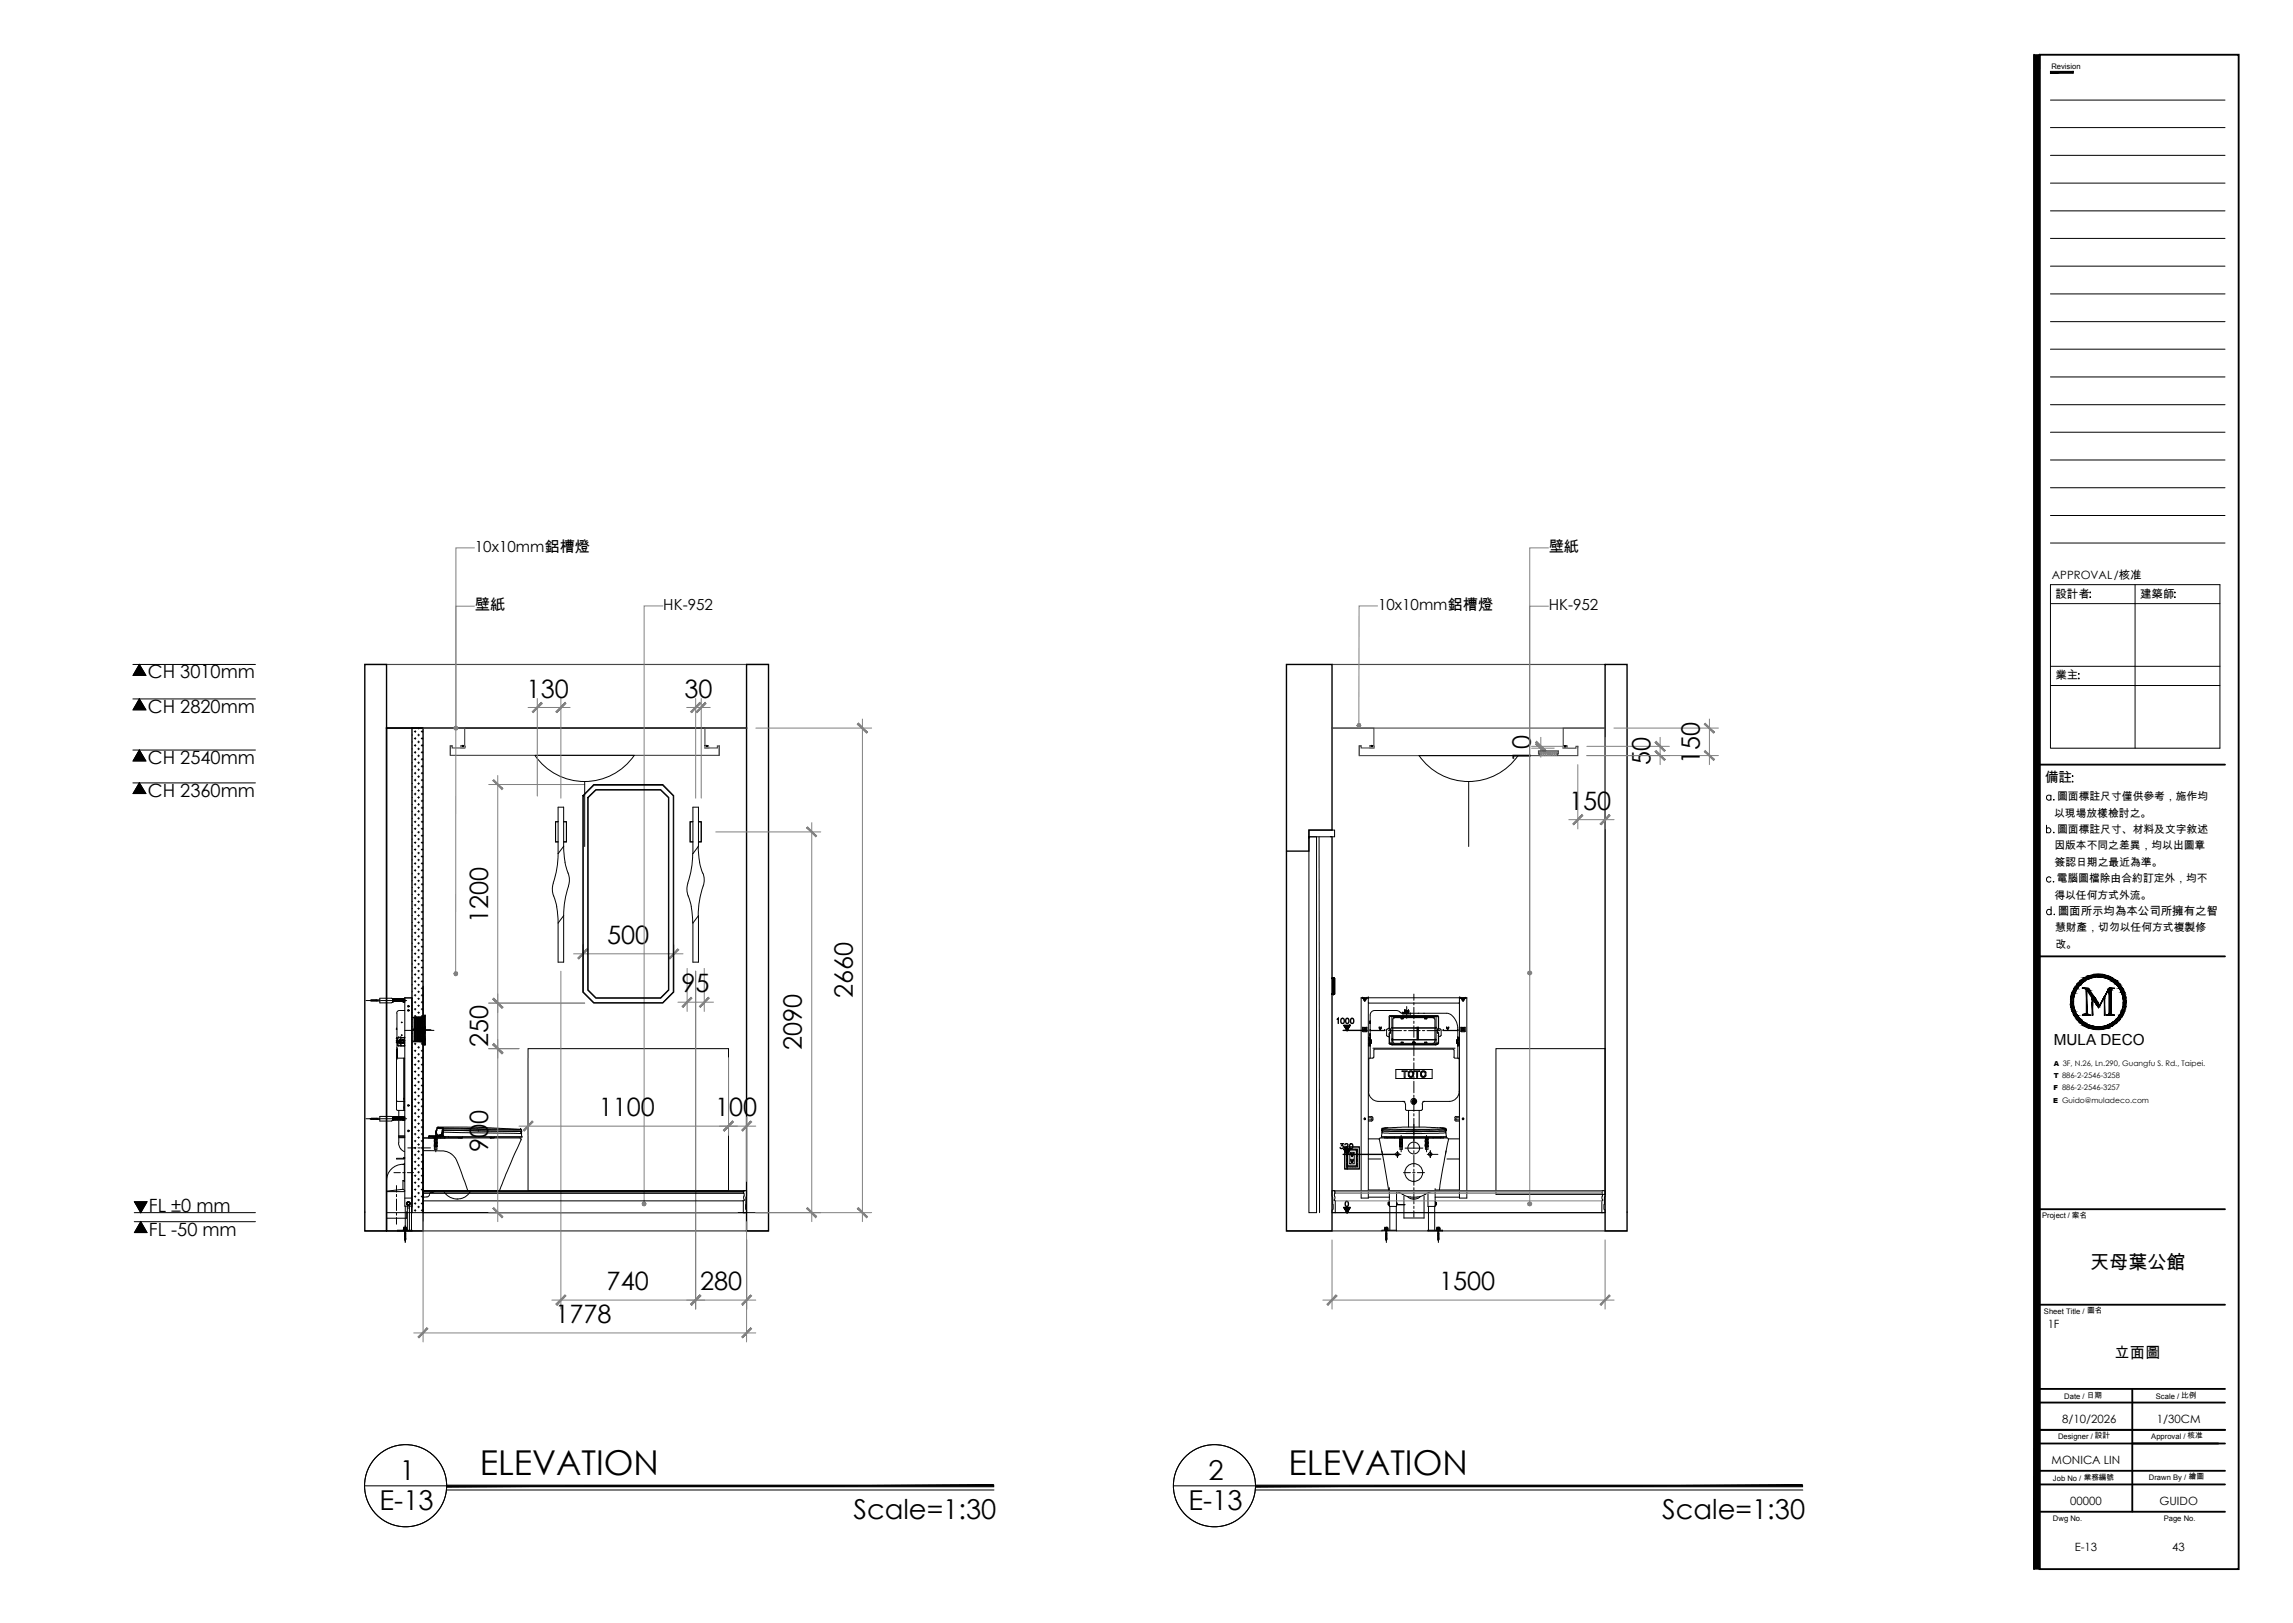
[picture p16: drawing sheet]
<svg xmlns="http://www.w3.org/2000/svg" width="420mm" height="297mm" viewBox="0 0 420 297" stroke-linecap="round" stroke-linejoin="round" font-family="sans-serif">
<defs><g id="words">
<g font-size="6.3">
<text x="87.8" y="269.9">ELEVATION</text>
<text x="235.9" y="269.9">ELEVATION</text>
</g>
<g font-size="5">
<text x="73.2" y="270.9">1</text>
<text x="221.3" y="270.9">2</text>
<text x="69.5" y="276.3">E-13</text>
<text x="156.2" y="278">Scale=1:30</text>
<text x="217.6" y="276.3">E-13</text>
<text x="304.3" y="278">Scale=1:30</text>
</g>
<g font-size="4.6">
<text x="96.4" y="127.7">130</text>
<text x="125.3" y="127.7">30</text>
<text x="280.3" y="139.6" transform="rotate(-90 280.3 139.6)">10</text>
<text x="302.2" y="140" transform="rotate(-90 302.2 140)">50</text>
<text x="311.2" y="139.9" transform="rotate(-90 311.2 139.9)">150</text>
<text x="287.3" y="148.2">150</text>
<text x="89.4" y="169" transform="rotate(-90 89.4 169)">1200</text>
<text x="111.2" y="172.8">500</text>
<text x="124.8" y="181.6">95</text>
<text x="156.1" y="182.7" transform="rotate(-90 156.1 182.7)">2660</text>
<text x="89.4" y="191.6" transform="rotate(-90 89.4 191.6)">250</text>
<text x="146.8" y="192.2" transform="rotate(-90 146.8 192.2)">2090</text>
<text x="109.6" y="204.3">1100</text>
<text x="130.9" y="204.3">100</text>
<text x="89.4" y="210.8" transform="rotate(-90 89.4 210.8)">900</text>
<text x="111.1" y="236.1">740</text>
<text x="128.2" y="236.1">280</text>
<text x="263.5" y="236.2">1500</text>
<text x="101.7" y="242.1">1778</text>
</g>
<g font-size="3.5">
<text x="243.8" y="188.4">1000</text>
<text x="244.5" y="211.3">320</text>
<text x="382.7" y="232.3">天母葉公館</text>
</g>
<g font-size="3.3">
<text x="27.1" y="124.1">CH 3010mm</text>
<text x="27.1" y="130.5">CH 2820mm</text>
<text x="27.1" y="139.8">CH 2540mm</text>
<text x="27.1" y="145.8">CH 2360mm</text>
<text x="27.2" y="221.7">FL ±0 mm</text>
<text x="27.2" y="226.2">FL -50 mm</text>
</g>
<g font-size="2.8">
<text x="86.9" y="101">10x10mm鋁槽燈</text>
<text x="283.5" y="101">壁紙</text>
<text x="86.9" y="111.7">壁紙</text>
<text x="121.4" y="111.7">HK-952</text>
<text x="252.3" y="111.7">10x10mm鋁槽燈</text>
<text x="283.5" y="111.7">HK-952</text>
<text x="376" y="191.3">MULA DECO</text>
<text x="387.1" y="248.5">立面圖</text>
</g>
<text font-size="2.5" x="374.4" y="143.2">備註</text>
<g font-size="2.1">
<text x="375.7" y="106">APPROVAL/核准</text>
<text x="376.3" y="109.4">設計者</text>
<text x="391.8" y="109.4">建築師</text>
<text x="376.3" y="124.3">業主</text>
<text x="376.8" y="167.4">圖面所示均為本公司所擁有之智</text>
<text x="374.9" y="243.1">1F</text>
<text x="377.6" y="260.4">8/10/2026</text>
<text x="394.9" y="260.4">1/30CM</text>
<text x="375.6" y="267.9">MONICA LIN</text>
<text x="379" y="275.4">00000</text>
<text x="395.4" y="275.4">GUIDO</text>
<text x="379.8" y="283.8">E-13</text>
<text x="397.7" y="283.8">43</text>
</g>
<g font-size="2">
<text x="376.1" y="149.5">以現場放樣檢討之。</text>
<text x="376.6" y="146.5">圖面標註尺寸僅供參考，施作均</text>
<text x="376.1" y="155.4">因版本不同之差異，均以出圖章</text>
<text x="376.6" y="152.4">圖面標註尺寸、材料及文字敘述</text>
<text x="376.2" y="158.4">簽認日期之最近為準。</text>
<text x="376.5" y="161.4">電腦圖檔除由合約訂定外，均不</text>
<text x="376.1" y="164.5">得以任何方式外流。</text>
<text x="376.2" y="170.4">慧財產，切勿以任何方式複製修</text>
<text x="376.3" y="173.4">改。</text>
</g>
<g font-size="1.4">
<text x="375.6" y="12.6">Revision</text>
<text x="373.9" y="222.9">Project / 案名</text>
<text x="374.2" y="240.4">Sheet Title / 圖名</text>
<text x="377.9" y="256.1">Date / 日期</text>
<text x="394.7" y="256.1">Scale / 比例</text>
<text x="376.8" y="263.4">Designer / 設計</text>
<text x="393.9" y="263.4">Approval / 核准</text>
<text x="375.9" y="271">Job No / 業務編號</text>
<text x="393.4" y="270.8">Drawn By / 繪圖</text>
<text x="375.9" y="278.3">Dwg No.</text>
<text x="396.1" y="278.3">Page No.</text>
</g>
<g font-size="1.3">
<text x="376" y="197.3">T 886-2-2546-3258</text>
<text x="376" y="195.1">A 3F, N.26, Ln.290, Guangfu S. Rd., Taipei.</text>
<text x="375.9" y="201.8">E Guido@muladeco.com</text>
<text x="375.9" y="199.5">F 886-2-2546-3257</text>
</g>
</g></defs>
<path d="M70.8 133.3h65.9M243.9 179.1h.2v2.8h-.2h.3M243.9 179.1h.2v2.8M243.9 179.1h.3M244.1 179.1h.1v2.8h-.1zM244.2 179.1v2.8z" fill="none" stroke="#000" stroke-width=".34"/>
<!-- layer: I-ELEV2 -->
<path d="M66.8 121.6h73.9M70.8 133.3h65.9h-7.6v3.6h2.2v-.4h.4v1.7M77.5 133.3h7.6v3.6h-2.3v-.4h-.3v1.7M82.8 136.5h-.3v1.7h49.2v-1.7M243.9 121.6h50M249.2 136.5h-.3v1.8h40v-1.7M281.8 138.3l-.1-.9h3.6v.6h-.2v.3M288.9 136.7v-.1h-.4v.3h-2.3v-3.6h7.7h-50h7.6v3.6h-2.3v-.4h-.3v1.8" fill="none" stroke="#4c4c4c" stroke-width=".21"/>
<!-- layer: I-ELEV4 -->
<path d="M66.8 221.9h.1M66.8 225.3h73.9M70.8 221.9h69.9M235.5 225.3h62.4M243.9 221.9h50M297.9 221.9h.1" fill="none" stroke="#000" stroke-width=".18"/>
<!-- layer: I-ELEV1 -->
<path d="M66.8 121.6h4v103.7h-4zM70.8 133.3h6.7v92h-6.7zM77.5 133.3h-2.1v88.6M136.7 121.6h4v103.7h-4zM293.9 121.6h4v103.7h-4zM243.9 153.1v72.2h-8.4v-103.7h8.4v30.3h-4.3v3.9h-4.1M77.5 180.5v41.4" fill="none" stroke="#000" stroke-width=".25"/>
<!-- layer: I-ELEV252 -->
<g fill="none" stroke="#000" stroke-width=".18">
<path d="M75.4 134.5h.1M75.4 135.8h.1M75.4 137.1h.1M75.4 138.3h.1M75.4 139.6h.1M75.8 133.9h.3M75.8 135.2h.3M75.8 136.4h.3M75.8 137.7h.3M75.8 139h.3M76 133.7v.4M76 135v.3"/>
<path d="M76 136.3v.3M76 137.5v.4M76 138.8v.3M76.5 134.5h.3M76.5 135.8h.3M76.5 137.1h.3M76.5 138.3h.3M76.5 139.6h.3M76.7 133.3v.1M76.7 134.4v.3M76.7 135.6v.4M76.7 136.9v.3"/>
<path d="M76.7 138.2v.3M76.7 139.4v.4M77.1 133.9h.3M77.1 135.2h.3M77.1 136.4h.3M77.1 137.7h.3M77.1 139h.3M77.3 133.7v.4M77.3 135v.3M77.3 136.3v.3M77.3 137.5v.4M77.3 138.8v.3"/>
<path d="M97.9 138.3a11 11 0 0 0 18.2 0M98 138.2h18.1M259.8 138.3h18.1a11 11 0 0 1-18.1 0zM75.4 140.9h.1M75.4 142.1h.1M75.4 143.4h.1M75.4 144.7h.1M75.4 146h.1M75.4 147.2h.1M75.4 148.5h.1M75.4 149.8h.1M75.4 151h.1"/>
<path d="M75.4 152.3h.1M75.4 153.6h.1M75.4 154.8h.1M75.4 156.1h.1M75.4 157.4h.1M75.4 158.7h.1M75.4 159.9h.1M75.8 140.2h.3M75.8 141.5h.3M75.8 142.8h.3M75.8 144h.3M75.8 145.3h.3"/>
<path d="M75.8 146.6h.3M75.8 147.9h.3M75.8 149.1h.3M75.8 150.4h.3M75.8 151.7h.3M75.8 152.9h.3M75.8 154.2h.3M75.8 155.5h.3M75.8 156.7h.3M75.8 158h.3M75.8 159.3h.3M76 140.1v.3"/>
<path d="M76 141.3v.4M76 142.6v.3M76 143.9v.3M76 145.1v.4M76 146.4v.4M76 147.7v.3M76 149v.3M76 150.3v.3M76 151.5v.3M76 152.8v.3M76 154.1v.3M76 155.3v.3"/>
<path d="M76 156.6v.3M76 157.9v.3M76 159.2v.3M76.5 140.9h.3M76.5 142.1h.3M76.5 143.4h.3M76.5 144.7h.3M76.5 146h.3M76.5 147.2h.3M76.5 148.5h.3M76.5 149.8h.3M76.5 151h.3"/>
<path d="M76.5 152.3h.3M76.5 153.6h.3M76.5 154.8h.3M76.5 156.1h.3M76.5 157.4h.3M76.5 158.7h.3M76.5 159.9h.3M76.7 140.7v.3M76.7 142v.3M76.7 143.2v.4M76.7 144.5v.4M76.7 145.8v.3"/>
<path d="M76.7 147.1v.3M76.7 148.3v.4M76.7 149.6v.3M76.7 150.9v.3M76.7 152.2v.3M76.7 153.4v.3M76.7 154.7v.3M76.7 156v.3M76.7 157.3v.3M76.7 158.5v.3M76.7 159.8v.3M77.1 140.2h.3"/>
<path d="M77.1 141.5h.3M77.1 142.8h.3M77.1 144h.3M77.1 145.3h.3M77.1 146.6h.3M77.1 147.9h.3M77.1 149.1h.3M77.1 150.4h.3M77.1 151.7h.3M77.1 152.9h.3M77.1 154.2h.3M77.1 155.5h.3"/>
<path d="M77.1 156.7h.3M77.1 158h.3M77.1 159.3h.3M77.3 140.1v.3M77.3 141.3v.4M77.3 142.6v.3M77.3 143.9v.3M77.3 145.1v.4M77.3 146.4v.4M77.3 147.7v.3M77.3 149v.3M77.3 150.3v.3"/>
<path d="M77.3 151.5v.3M77.3 152.8v.3M77.3 154.1v.3M77.3 155.3v.3M77.3 156.6v.3M77.3 157.9v.3M77.3 159.2v.3M102.2 150.4h-.5v3.7h.5M102.2 147.7h1v7.2l-1 1.3zM102.2 156.2a16.7 16.7 0 0 1-.9 5.4M103.2 154.9l.1 1.4a10.7 10.7 0 0 0 .7 3.5M103.2 150.4h.5v3.7h-.5"/>
<path d="M104 159.8l.2 .9-.1 1.4M107 143v11.9M126.8 156.2a16.7 16.7 0 0 1-.9 5.4M126.9 150.4h-.5v3.7h.5M126.9 147.7h1v7.2l-1 1.3zM127.8 154.9l.3 2.9M127.9 150.4h.5v3.7h-.5M128.1 157.8l.6 2M128.7 159.8l.2 .9-.1 1.4M268.9 143v11.9M75.4 161.2h.1M75.4 162.5h.1"/>
<path d="M75.4 163.7h.1M75.4 165h.1M75.4 166.3h.1M75.4 167.5h.1M75.4 168.8h.1M75.4 170.1h.1M75.4 171.4h.1M75.4 172.6h.1M75.4 173.9h.1M75.4 175.2h.1M75.4 176.4h.1M75.4 177.7h.1"/>
<path d="M75.4 179h.1M75.8 160.6h.3M75.8 161.8h.3M75.8 163.1h.3M75.8 164.4h.3M75.8 165.6h.3M75.8 166.9h.3M75.8 168.2h.3M75.8 169.4h.3M75.8 170.7h.3M75.8 172h.3M75.8 173.3h.3"/>
<path d="M75.8 174.5h.3M75.8 175.8h.3M75.8 177.1h.3M75.8 178.3h.3M75.8 179.6h.3M76 160.4v.3M76 161.7v.3M76 163v.3M76 164.2v.3M76 165.5v.3M76 166.8v.3M76 168v.3"/>
<path d="M76 169.3v.3M76 170.6v.3M76 171.9v.3M76 173.1v.3M76 174.4v.3M76 175.7v.3M76 176.9v.3M76 178.2v.3M76 179.5v.3M76.5 161.2h.3M76.5 162.5h.3M76.5 163.7h.3"/>
<path d="M76.5 165h.3M76.5 166.3h.3M76.5 167.5h.3M76.5 168.8h.3M76.5 170.1h.3M76.5 171.4h.3M76.5 172.6h.3M76.5 173.9h.3M76.5 175.2h.3M76.5 176.4h.3M76.5 177.7h.3M76.5 179h.3"/>
<path d="M76.7 161.1v.3M76.7 162.3v.3M76.7 163.6v.3M76.7 164.9v.3M76.7 166.1v.3M76.7 167.4v.3M76.7 168.7v.3M76.7 170v.3M76.7 171.2v.3M76.7 172.5v.3M76.7 173.8v.3M76.7 175v.3"/>
<path d="M76.7 176.3v.3M76.7 177.6v.3M76.7 178.8v.3M77.1 160.6h.3M77.1 161.8h.3M77.1 163.1h.3M77.1 164.4h.3M77.1 165.6h.3M77.1 166.9h.3M77.1 168.2h.3M77.1 169.4h.3M77.1 170.7h.3"/>
<path d="M77.1 172h.3M77.1 173.3h.3M77.1 174.5h.3M77.1 175.8h.3M77.1 177.1h.3M77.1 178.3h.3M77.1 179.6h.3M77.3 160.4v.3M77.3 161.7v.3M77.3 163v.3M77.3 164.2v.3M77.3 165.5v.3"/>
<path d="M77.3 166.8v.3M77.3 168v.3M77.3 169.3v.3M77.3 170.6v.3M77.3 171.9v.3M77.3 173.1v.3M77.3 174.4v.3M77.3 175.7v.3M77.3 176.9v.3M77.3 178.2v.3M77.3 179.5v.3M101.3 161.7l-.2 1.4 .3 .9"/>
<path d="M101.4 164a13.8 13.8 0 0 1 .8 4.9M103.2 167.6v8.5h-1v-7.2M103.2 167.6l-1 1.3M104.1 162.2a16.7 16.7 0 0 0-.9 5.4M125.9 161.7l-.1 1.4 .2 .9M126 164a13.8 13.8 0 0 1 .8 4.9M127.9 167.6v8.5h-1v-7.2zM128.7 162.2a16.7 16.7 0 0 0-.9 5.4M67 183.1h1.4M67.8 183.1v.1M67.9 183l.1 .2M68 183l.1 .2"/>
<path d="M68.1 183l.1 .2M68.2 183l.1 .2M68.3 183l.1 .2M68.4 183l.1 .2M68.5 183l.1 .2M68.6 183l.1 .2M68.7 183l.1 .2M68.8 183.1h.4M68.8 183l.1 .2M68.9 183l.1 .2M69 183l-1.2 .1 1.2 .1M69.5 183h-.5v.2h.5"/>
<path d="M69.7 183.1h2.1M71.9 182.8v.7M71.9 182.9l-.2-.2h-2.2v.8h2.2M71.9 183.3l-.2 .2M72 183.3h.1M72 183h.1M72 183.1v.2M72 183v.3M72 183.2v-.2v.3M72 183.2v.1M72 183.3v-.3l.1 .3M72.1 183h.1"/>
<path d="M72.1 183.3h.1M72.1 183v.3M72.1 183l.1 .3M72.1 183v.2M72.1 183.2v.1M72.1 183.2l.1 .1M72.2 183h.1M72.2 183.3h.1M72.2 183v.3v-.3M72.2 183v.3M72.2 183v.2M72.2 183.1h.4"/>
<path d="M72.2 183l.1 .2M72.2 183.2v.1M72.3 183.3h.1M72.3 183v.3M72.3 183h.1M72.3 183.2l-.1 .1M72.3 183.2v.1M72.3 183.3v-.3l.1 .3M72.4 183h.1M72.4 183.3h.1M72.4 183v.3M72.4 183v.2"/>
<path d="M72.4 183.2v.1M72.4 183.2l.1 .1M72.4 183l.1 .3M72.5 183h.1M72.5 183.3h.1M72.5 183v.3v-.3M72.5 183v.3M72.5 183.2v.1M72.5 183v.2M72.5 190.8h.1M72.5 183l.1 .3M72.5 188.3v.1"/>
<path d="M72.5 190.1h.1M72.5 183.3h.2M72.6 183.3h.1M72.6 183h.1M72.6 183v.3M72.6 190.1h.1M72.6 188.3h.1M72.6 188.4h.1M72.6 190.6h.1M72.6 190.7h.1M72.6 190.5v.3h.7M72.6 190.6h.7"/>
<path d="M72.6 183h-.1M72.6 190h.1M72.6 190.7h.7M72.6 190.4l-.1 .1M72.6 191.7l.1 2v-1.7h-.1v11.1l.1 .1M72.6 183.3v-.3l.1 .3M72.6 190.9h.6M72.6 190.5h.6M72.7 183h.1M72.7 183.3h.1M72.8 183h.1M72.7 183v.3"/>
<path d="M72.7 183v.2M72.7 183.2v.1M72.7 185.4v5.1M72.7 190.9v.9M72.7 183l.1 .3M72.8 183.3h.1M72.8 183v.3M72.8 183v.2M72.8 190.4h.1M72.8 190.9h.1M72.8 190.4h.5M72.8 190.9h.5"/>
<path d="M72.8 183.2v.1M72.8 190.4v.1M72.8 190.9v.1M72.8 190l.1 .4M72.8 191v.3M72.8 183.2l-.1 .1M72.8 191.3h.1M72.8 191.3l.1 .1M72.8 190h.1M72.8 183l.1 .3M72.9 190.9l-.1 .1M72.9 183v.2"/>
<path d="M72.9 183.3h.1M72.9 183h.1M72.9 183v.3M72.9 183h-.1M72.9 191.4h1.2M72.9 183l.1 .3zM72.9 183.2v.1M72.9 183.2l.1 .1M73 183.3h.1M73 183h.1M73.1 183h.1M73 183v.3"/>
<path d="M73 183v.2M73 191.4h.1M73 189.9h.1M73 183.2v.1M73 183l.1 .3M73 183l.1 .2M73.1 183.3h.1M73.1 183v.2M73.1 183v.3M73.1 189.9h.1M73.1 191.4h.1M73.1 183.1h1.4"/>
<path d="M73.1 183.2v.1M73.1 183.2l-.1 .1M73.1 183.3v-.3v.3M73.1 184.9l-.2 .1-.3 .4M73.1 183l.1 .3M73.1 184.9h.9M73.2 183h.1M73.2 183.3h.1M73.2 183v.3M73.2 190.4h.1M73.2 190.9h.1M73.2 183l.1 .3v-.3"/>
<path d="M73.2 183v.2M73.2 183.2v.1M73.2 183.2l.1 .1M73.2 191.4h.1M73.3 183.3h.1M73.3 183h.1M73.3 183v.3M73.3 183v.2M73.3 190.9h.1M73.3 190.4h.1M73.3 190.8h.1M73.3 190.7h.1"/>
<path d="M73.3 190.6h.1M73.3 189.9h-.1M73.3 183.2v.1M73.3 190.4v.5M73.3 183.3h.2zM73.3 183.2l.1 .1M73.3 183l.1 .2M73.3 183l.1 .3M73.4 183.3h.1M73.4 183h.1M73.4 183.3v-.3v.3M73.4 191.4h.1"/>
<path d="M73.4 190.4h.1M73.4 191.3h.1M73.4 190h.1M73.4 190h-.1M73.4 189.9h.1M73.4 190.9h.1M73.4 190.8h.1M73.4 190.5h.1M73.4 190.4h.7M73.4 190.9h.5M73.4 190.5h.5M73.4 189.9v.1"/>
<path d="M73.4 190.4v.1M73.4 190.8v.2M73.4 190.8h.5M73.4 183v.3M73.4 183l.1 .3M73.5 183h.1M73.5 183.3h.1M73.5 183v.3M73.5 183v.2M73.5 183.2v.1M73.5 183.2l.1 .1M73.5 183l.1 .3v-.3"/>
<path d="M73.6 183.3h.1M73.6 183h.1M73.6 183v.3M73.6 183v.2M73.6 183l.1 .3M73.6 183.2v.1M73.7 183h.1M73.7 183.3h.1M73.7 183.3v-.3v.3M73.7 183v.3M73.7 183h-.1M73.7 190.4h.1"/>
<path d="M73.7 183l.1 .3M73.7 183v.2M73.7 183.2v.1M73.7 183.2l.1 .1M73.8 190.4h.1M73.8 183.3h.1M73.8 183h.1M73.8 183v.3M73.8 191h.1M73.8 190.3v.1M73.8 183.3v.1h.3M73.8 182.8v.2"/>
<path d="M73.8 182.8l.1 .6M73.8 182.8h.3M73.9 190.4h.1M73.9 191h.1M73.9 190.9h.1M73.9 190.8h.1M73.9 190.5h.1M73.9 190.4v.1M73.9 190.8v.1M73.9 190.9h.2h-.2M73.9 190.9h.2M73.9 190.5h.2"/>
<path d="M73.9 190.8h.2M73.9 193.7v9.5M74 184.9h.1M74 189.9h.1M74 191.4h.1M74.1 182.9h.1M74.1 183.4h.1M74.1 182.8h.1M74.1 183h.1M74.1 183.3h.1M74.1 183v.1M74.1 190h.1"/>
<path d="M74.1 191.3h.1M74.1 191.4h.1M74.1 182.8v.1M74.1 189.9v.1M74.1 191.3v.1M74.1 183.1v.3M74.1 189.9l-1.3 .1M74.1 188.6h2M74.1 182.6h1.3v38.2h-1.3zM74.1 182.9v.1M74.1 193.7h-1.5l.2 .1M74.1 189.9h-.8"/>
<path d="M74.1 182.7h1.3M74.6 184.9h.3M74.9 184.9h.1M75.4 180.2h.1M75.4 181.5h.1M75.4 182.8h.1M75.4 184.1h.1M75.4 185.3h.1M75.4 186.6h.1M75.4 187.9h.1M75.4 189.1h.1M75.4 190.4h.1"/>
<path d="M75.4 191.7h.1M75.4 192.9h.1M75.4 194.2h.1M75.4 195.5h.1M75.4 196.8h.1M75.4 198h.1M75.4 199.3h.1M75.4 186.2h.4v4.5M75.5 188.5h1.1M75.8 186.3l.1-.1v4.4l.1-.1M75.8 190.6h.1M75.8 188.5h.1"/>
<path d="M75.8 188.4h.1M75.8 186.3h.1M75.8 188.5h.4M75.8 188.4v.1M75.8 190.6l.1 .1M75.8 186.3l.1 .1M75.8 190.7h-.4M75.8 190.6h.4M75.8 180.9h.3M75.8 182.1h.3M75.8 183.4h.3M75.8 184.7h.3"/>
<path d="M75.8 186h.3M75.8 187.2h.3M75.8 189.8h.3M75.8 191h.3M75.8 192.3h.3M75.8 193.6h.3M75.8 194.8h.3M75.8 196.1h.3M75.8 197.4h.3M75.8 198.7h.3M75.8 199.9h.3M75.9 190.5l-.1 .1"/>
<path d="M75.9 186.4v4.1M75.9 190.5h.1M75.9 186.4h.1M75.9 186.3l.2-.1v4.4v-.1M75.9 190.6h.1M75.9 188.5h.1M75.9 188.4h.1M75.9 186.3h.1M75.9 188.4l.1 .1M75.9 190.6l.1 .1M76 180.7v.3M76 182v.3"/>
<path d="M76 183.3v.3M76 184.6v.3M76 185.8v.3M76 186.3v4.2M76 190.9v.3M76 192.2v.3M76 193.4v.3M76 194.7v.3M76 196v.3M76 197.3v.3M76 198.5v.3M76 199.8v.3"/>
<path d="M76 190.5h.1M76 186.3h.1M76.1 186.3l.1-.1v4.4l.1-.1M76.1 190.6h.1M76.1 188.5h.1M76.1 188.4h.1M76.1 186.3h.1M76.1 188.4v.1M76.1 190.6v.1M76.1 186.3v4.2M76.1 190.5h.1M76.2 190.6h.1"/>
<path d="M76.2 188.5h.1M76.2 188.4h.1M76.2 186.3h.1M76.2 190.6l.1 .1M76.2 188.4v.1M76.3 186.2v4.4l.1-.1M76.3 190.7h.1M76.3 190.5h.1M76.3 186.3h.1M76.3 186.2h.1M76.3 188.5h.1M76.3 186.2l-.1 .1h.1"/>
<path d="M76.3 186.3v4.2M76.3 188.4l.1 .1M76.3 190.6l.9 .1M76.3 190.6h.1M76.4 188.5h.1M76.4 186.3h-.1l.2-.1v4.4l.1-.1M76.4 186.3v4.2M76.4 190.5h.1M76.4 186.3h.1M76.5 188.5h.1M76.5 190.6h.1M76.5 188.4h.1"/>
<path d="M76.5 186.3h.1M76.5 180.2h.3M76.5 181.5h.3M76.5 182.8h.3M76.5 184.1h.3M76.5 185.3h.3M76.5 186.6h.3M76.5 187.9h.3M76.5 189.1h.3M76.5 190.4h.3M76.5 191.7h.3M76.5 192.9h.3"/>
<path d="M76.5 194.2h.3M76.5 195.5h.3M76.5 196.8h.3M76.5 198h.3M76.5 199.3h.3M76.5 188.4v.1M76.5 190.6l.1 .1M76.6 186.3h-.1l.1-.1v4.5M76.6 188.6h.4M76.6 186.3v4.2M76.6 190.5h.1M76.6 186.3h.1"/>
<path d="M76.6 190.6h.1M76.6 188.5h.1M76.6 188.4h.1M76.6 188.4v.1M76.6 190.6l.1 .1M76.7 180.1v.3M76.7 181.4v.3M76.7 182.7v.3M76.7 183.9v.3M76.7 185.2v.3M76.7 186.5v.3M76.7 187.7v.3"/>
<path d="M76.7 189v.3M76.7 190.3v.3M76.7 191.5v.3M76.7 192.8v.3M76.7 194.1v.3M76.7 195.4v.3M76.7 196.6v.3M76.7 197.9v.3M76.7 199.2v.3M76.7 190.5l-.1 .1M76.7 186.3v4.2M76.7 190.5h.1"/>
<path d="M76.7 186.3h.1M76.7 190.6h.1M76.7 188.5h.1M76.7 188.4h.1M76.7 186.3h-.1h.1M76.7 186.3h.2M76.7 190.6l.1 .1M76.8 186.3h-.1v4.4M76.8 190.5l-.1 .1M76.8 186.3v4.2M76.8 190.5h.1M76.8 186.3h.1"/>
<path d="M76.8 190.2l.1 .2M76.9 190.6h.1M76.9 188.5h.1M76.9 188.4h.1M76.9 186.3h.1M76.9 189.2v1.1M76.9 188.4v.1M76.9 190.6v.1M76.9 189.9h.1M76.9 189.8v.1M76.9 189.3h.1M76.9 189.2h.1"/>
<path d="M76.9 186.3v4.4M76.9 186.6l-.1 .2v3.4M76.9 190.5v.1M76.9 186.3v4.2M76.9 190.5l.2 .2h.3M76.9 190.5h.6M76.9 186.9h.6M76.9 190.1h.6M76.9 190.2h.6M76.9 187.8l.1 .2M77 190.6h.1M77 188.5h.1"/>
<path d="M77 188.4h.1M77 186.3h.1M77 188.5h.4M77 190.6l.1 .1M77 189.3l-.1 .1M77 188.2h.1M77 188h.1M77 187.9l-.1 1.3M77 188l-.1 1.4M77.1 186.3h-.1v4.4M77.1 186.3l-.1 4.3M77.1 186.3h.1"/>
<path d="M77.1 190.6h.1M77.1 188.5h.1M77.1 188.4h.1M77.1 180.9h.3M77.1 182.1h.3M77.1 183.4h.3M77.1 184.7h.3M77.1 186h.3M77.1 187.2h.3M77.1 188.5h.3M77.1 189.8h.3M77.1 191h.3"/>
<path d="M77.1 192.3h.3M77.1 193.6h.3M77.1 194.8h.3M77.1 196.1h.3M77.1 197.4h.3M77.1 198.7h.3M77.1 199.9h.3M77.1 186.9h.1M77.1 190.1v.1M77.1 188.4l.1 .1M77.1 190.6l.1 .1M77.2 188.6v.3"/>
<path d="M77.2 188.6v.2M77.2 188.7h.1M77.2 188.5h.1M77.2 188.5v.1M77.2 188.8h.1M77.2 188.4v.2M77.2 188.3v.2M77.2 186.3h-.1v4.4M77.2 190.7h.1M77.2 190.5h.1M77.2 186.3h.1M77.2 186.2h.1"/>
<path d="M77.2 188.4l.1 .3M77.2 186.2l-.1 .1M77.2 190.5l-.1 .1M77.2 186.2v.1M77.2 186.3v4.2M77.2 190.6l.2 .1M77.2 190.6l.1 .1M77.2 188.8h.3M77.3 188.5h.1M77.3 180.7v.3M77.3 182v.3M77.3 183.3v.3"/>
<path d="M77.3 184.6v.3M77.3 185.8v.3M77.3 187.1v.3M77.3 189.6v.3M77.3 190.9v.3M77.3 192.2v.3M77.3 193.4v.3M77.3 194.7v.3M77.3 196v.3M77.3 197.3v.3M77.3 198.5v.3M77.3 199.8v.3"/>
<path d="M77.3 190.2h.1M77.4 186.3h-.2v4.4M77.4 186.3v4.2l-.2 .1M77.4 190.7v.1M77.4 186.3h.1M77.4 186.9l-.1 .1M77.4 190.7h.1M77.4 190.8h.1M77.4 190.6h.1M77.4 186.5h.1M77.4 186.2h.1M77.4 186.4h.1"/>
<path d="M77.4 188.6h2M77.4 190.8l.1 .1M77.4 190.3h.1M77.4 190.9h.1M77.4 186.3v.1M77.5 190.8h.1M77.5 190.7h.1M77.5 191.2h.1M77.5 186.4h.1M77.5 186.3h.1M77.5 191.1h.1M77.5 186.1h.1"/>
<path d="M77.5 186.2l-.3 .1M77.5 186.1v5M77.5 188.3h-.4v.6h.4M77.5 186.5h-.6M77.5 186h.2M77.5 191.2h.2M77.7 190.3h.1M77.7 190.2h.1M77.7 190.1h.1M77.7 188.3h.1M77.7 188.2h.1M77.7 188.1v2.2"/>
<path d="M77.7 188.1h.1M77.8 188.1h.1M77.8 190.3h.1M77.8 186l-.1 5.2h.1v-.8M77.8 189.9h.1M77.8 189.8h.1M77.8 189.3h.1M77.8 189.1h.1M77.8 189h.1M77.8 188.9h.1M77.8 188.8h.1M77.8 188.4h.1"/>
<path d="M77.8 190.4v.8v-.8M77.8 190.4h.1M77.8 191.2h.1M77.8 188.2h.1M77.8 186h.1M77.8 188.1h-.1M77.8 186v2.1M77.8 188.2v2.1M77.8 185.9h.1M77.8 188.5h1.1M96.7 191.9h36.7v26h-36.7zM249.2 182.7h1.3"/>
<path d="M249.5 182.7h.1M249.5 182.7l.2 .2M249.6 182.8h.1M249.6 182.7l.1 .2M249.6 182.9h.1M249.6 182.8h.5M249.7 183.1l.2 .1 .1-.1M249.7 183v.1M249.8 182.8h.1M249.8 182.9v.3M249.9 182.8h.1M249.9 182.9v.3"/>
<path d="M250 183v.1M250.2 182.7l-.1 .2 .2-.2M250.3 182.7l-.3 .2M250.3 182.7h.1M250.5 182.6v36.7h-1.3v-36.7h19.3v36.7h-1.3v-36.7M250.5 182.6h.1M250.5 190.3h.1M250.5 189.9h.4M250.5 191.4h.4M250.5 191.1h.1M250.5 183.5l.1 .1h16.5M250.6 191.4h.1"/>
<path d="M250.6 191.2h.1M250.6 190.1h.1M250.6 190h.1M250.6 190.2h.1M250.6 199.7a1.84 1.84 0 0 0 1.8 1.9M250.6 190.2v1M250.6 193.8v6M250.7 189.5h.1M250.7 187.2h.1M250.7 189.5l.1 .1M250.7 189.4h.1M250.7 187.1h.1"/>
<path d="M250.7 187.2l.1 .1M250.7 193.7l-.1 .1M250.8 189.4h.1M250.8 189.6h.1M250.8 187.2h.1M250.8 187.1h.1M250.8 187.1v.1M250.8 189.5h.1M250.8 193.7h.6M250.8 190h.1M250.8 191.4h.1M250.8 190.4h.1"/>
<path d="M250.8 190.9h.1M250.8 190.1h.1M250.8 190.5h.1M250.8 191.3h.1M250.8 189.9v1.5M250.8 191.2h.1M250.8 191.1h.1M250.8 191h.1M250.8 190.2h.1M250.8 189.3l-.1 .1M250.8 187l-.1 .1M250.8 189.4v.1"/>
<path d="M250.9 191h.1M250.9 191.4h.1M250.9 187.1h.1M250.9 190.4h.1M250.9 190.5h.1M250.9 189.6h.1M250.9 189.4h.1M250.9 189.3h.1M250.9 187.3h.1M250.9 187.2h.1M250.9 187h.1M250.9 190.8h.1"/>
<path d="M250.9 191.2h.1M250.9 191.1h.1M250.9 189.9h.1M250.9 190.2h.1M250.9 190.1h.1M250.9 190.9h.1M250.9 188.6h.1M250.9 188.6h2.6M250.9 190.5h.2M250.9 190.8h.2M250.9 190.9v2.8M250.9 190.9h.2"/>
<path d="M250.9 190.4h.2M251 190.4h.1M251 190.9h.1M251 190.4l.1 .1M251.1 190.4h.1M251.1 190.9h.1M251.1 190.9h-.1M251.1 190.4v.5M251.4 191.8h15M251.5 192.2v1.3l-.2 .1M252.5 188.1l.2 .4M252.5 188.1h.1"/>
<path d="M252.5 188.1h.4M252.6 188.2h.1M252.6 188.2h.2M252.6 188.2l.1 .2M252.7 188.4h.1M252.7 188.5h.1M252.8 188.2h.1M252.8 188.2l-.1 .2M252.9 188.1h.1M252.9 188.1l-.2 .4M253.5 188.6h.1M253.9 189.5l.1 .1"/>
<path d="M254 189.7h.2M254.1 189.7l.2 .1M254.2 188.3l-.3 .2v1M254.2 188.6h2.4M254.3 188.1l-.2 .2M254.3 191l.2 .1M254.3 189.4l.1 .2M254.3 186v2.2M254.3 189.1v.3M254.3 189.9v1.1M254.4 189.5h.1M254.4 189.1h.1"/>
<path d="M254.4 189.1h.2M254.4 186.3v2.1M254.4 189.6v1.3M254.5 190.9h.1M254.5 188.4h.1M254.5 190.9h.7M254.5 190.9l.2 .2M254.5 188.4v.7M254.5 191.2h8.7M254.6 189h.1M254.6 188.5h.1M254.6 188.5v.5"/>
<path d="M254.6 186l-.2 .3M254.7 186h8.4M254.8 188.1h8.1v-2.1h-8.1v5.2h8.1v-.9h-8.1M254.8 190.3h.1M254.8 188.2h.1M254.8 188.2h4.6M254.9 190.3h.1M255 190.3h.1M255 186.6v4l.3 .4M255.2 186.3h.1M255.2 186.3h7.3M255.3 186.2l-.3 .4"/>
<path d="M255.6 195.7h6.6v1.7h-6.6zM256.2 185.2l-.5-.3h-4a.83 .83 0 0 0-.8 .9v4.7M256.3 185.2l.2 .2M256.5 185.4h.1M256.5 186.4l.4 .1zM256.5 190.7l.4 .1zM256.5 186.4h.4M256.6 190.7l.3 .1M256.6 186.4v.1M256.6 185.4h8.3a2.66 2.66 0 0 1 2 2.7v5.6M256.7 196h.9v.1h-.4v1.1h-.1v-1.1h-.4zM256.8 186.4h.1"/>
<path d="M256.8 185.4h.1M256.8 185.4v.2v-.2M256.8 185.6h.1M256.9 185.6h.1M256.9 185.4h.1M257 188.6h.5M257.2 185.3h.1M257.2 185.4h.1M257.2 185.4h.7M257.2 185.3h.7M257.2 185.3v.1M257.2 185.1h.1"/>
<path d="M257.2 185.2h.1M257.2 185h.1M257.2 185h.7M257.2 185h.6zM257.2 185.1h.7M257.2 185.2h.7M257.2 185.1v.3M257.2 185v.1M257.5 184.2v2.2M257.8 185.1h.1M257.8 185.4h.1M257.8 185.3h.1"/>
<path d="M257.8 185.2h.1M257.8 185h.1M257.8 185.3h-.6M257.8 185.3l.1 .1M257.8 185l.1 .1M257.9 185.1h.1M257.9 185.2h.1M257.9 185.3h.1M257.9 185.4h.1M257.9 185h.1M257.9 185.1l-.7 .1M257.9 185.2h-.7"/>
<path d="M257.9 185.2l-.7 .1M257.9 185.4h-.7M257.9 185.1h-.7M257.9 185.1l-.1 .1M257.9 185.2l-.1 .1M257.9 185.4h-.1M257.9 196.2a.57 .57 0 0 1 .9 0v.7a.51 .51 0 0 1-.5 .3 .51 .51 0 0 1-.5-.3zM257.9 188.6h2.1M258 196.2h.6v.6l-.1 .2-.5-.1zM258.2 185.6h.1M258.2 185.4v.2M258.3 185.4v.2h-1.5"/>
<path d="M258.5 191h.1M258.6 190.9h.1M258.6 191h.1M258.7 190.9h.1M258.7 190.9l-.1 .1M258.7 191h.1M258.7 190.9v.1M258.8 190.9h.1M258.8 190.9v.1M258.8 191h.1M258.9 190.9h.1M258.9 181.9v1.2"/>
<path d="M258.9 183.5v.4M258.9 184.3v2.2M258.9 186.9v.4M258.9 187.7v2.2M258.9 190.3v.4M258.9 191.1v2.1M258.9 193.7v.4M258.9 194.5v2.1M258.9 197v.5M258.9 197.9v2.1M258.9 190.9v.1M258.9 191h.1"/>
<path d="M259 190.9h.1M259 191h.1M259 196h.9v.1h-.4v1.1h-.1v-1.1h-.4zM259 190.9l.1 .1zM259.1 190.9h.1M259.1 190.9l-.1 .1M259.2 188.1v.1M259.4 188.2h.1M259.4 188.2v2.1h-4.6M259.5 188.1v2.2M259.6 188.1v2.2M259.7 188.2h3.2v2.1h-3.2z"/>
<path d="M259.7 188.2h.1M260.2 196.2a.57 .57 0 0 1 .9 0v.7a.51 .51 0 0 1-.6 .3 .51 .51 0 0 1-.4-.4zM260.3 196.2h.5l.1 .6-.1 .2-.5-.1zM260.4 188.6h.4M260.8 186.4l.4 .1zM260.8 190.7l.4 .1zM260.8 186.4h.4M260.9 190.7h.3M260.9 186.4v.1M261 186.4h.1M261.2 186.4v.1M261.3 188.6h2.3"/>
<path d="M262.3 186.3l.4 .3M262.4 186.2v.1M262.5 186.3h.1M262.5 190.9h.8M262.5 186.2l-7.3 .1M262.5 186.2v.1M262.7 190.6l-.4 .4h-7M262.7 186.6v4.1M262.8 190.3h.1M262.9 188.2h.1M263.1 186l.2 .3M263.1 188.5v.5"/>
<path d="M263.2 188.5h.1M263.2 189h.1M263.2 188.4h.1M263.2 189.1h.2M263.2 190.9l-.3 .2h-8.2M263.2 185.9l.1 .1M263.2 185.9h-8.7l-.2 .1M263.2 188.4v.7M263.3 190.9h.1M263.3 188.4h.1M263.3 189.5v.1M263.3 191l-.1 .1"/>
<path d="M263.3 189.6l.1 1.4M263.4 189.5h.1M263.4 189.1h.1M263.4 186l-.1 2.4M263.4 189.1v.3M263.4 189.4v.1M263.4 188.1l.1 .2M263.6 188.3h.1M263.7 188.3l.1 .2M263.7 189.7l-.3 .1M263.8 189.5l-.1 .1M263.8 188.5v1"/>
<path d="M264.2 188.6h.1M264.2 188.6h2.7M264.8 188.1h.1M264.8 188.1l.2 .4 .2-.4M264.8 188.1h.4M264.9 188.2h.1M264.9 188.2h.3M264.9 188.2l.1 .2M265 188.4h.1M265 188.5h.1M265.2 188.2h.1M265.2 188.2l-.2 .2"/>
<path d="M265.2 188.1h.1M266 192l.2 .2M266.1 192h-14.4l-.2 .2M266.2 192.2v1.3l.1 .1M266.3 193.7h.7l.1 .1M266.7 190.9h.1M266.7 190.4h.1M266.7 190.9h.2M266.7 190.5h.2M266.7 190.8h.2M266.7 190.4v.5M266.7 190.4h.2"/>
<path d="M266.7 190.4v.1M266.8 190.4l.1 .1M266.8 190.4v.1M266.8 190.9h.1M266.9 190.9h.1M266.9 188.6h.1M266.9 190.5h.1M266.9 190.4h.1M266.9 190.9v.5h.3M266.9 191.3h.1M266.9 191h.1M266.9 190h.1"/>
<path d="M266.9 189.9h.1M266.9 191.2h.1M266.9 191.1h.1M266.9 190.2h.1M266.9 190.1h.1M266.9 191.4h.1M266.9 190.8h.1M266.9 190.9h-.1M266.9 190v1.4M267.2 191.2h.1M267.2 190.2h.1M267.2 193.8v5.9a1.84 1.84 0 0 1-1.9 1.9h-4.8"/>
<path d="M267.2 191.4h.1M267.2 190.1h.1M267.2 190h.1M267.2 190.3h.1M267.2 190.2v1M267.2 191.1h.1M267.2 183.5l-.1 .1M267.2 182.6h.1M267.2 189.9h-.3v.6M267.2 182.7h1.3M267.4 182.7h.1M267.4 188.7l.1 .1"/>
<path d="M267.5 182.7l.2 .2M267.5 188l-.1 .8M267.5 188.6l.1 .1M267.5 188.8h.7M267.5 188h.7M267.6 182.7l.1 .2M267.6 188.2v.5M267.6 188.1l-.1 .1M267.6 188.1l.5 .1M267.6 182.8h.5M267.7 188.6h.1M267.7 188.6h.4h-.4"/>
<path d="M267.7 182.9v.2M267.7 183.1l.2 .1 .1-.1M267.8 188.2h.1M267.8 188.4h.2l-.1 .1zM267.8 182.8h.1M267.8 188.3h.1M267.8 182.9v.3M267.9 182.8h.1M267.9 188.2h.1M267.9 188.3h.1M267.9 188.2v.1M267.9 182.9v.3"/>
<path d="M268 188.2h.1M268 188.2l-.1 .1M268 182.9h.1M268 183v.1M268.1 188.6h.1M268.1 188.6l-.5 .1M268.2 182.8h.1M268.2 182.7l-.1 .2 .2-.2M268.2 188.2v.5M268.2 188l.1 .8M268.3 188.7l-.1 .1M268.3 182.7h.1"/>
<path d="M273.9 191.9h20v26.7h-20zM67 204.8h1.4M67.8 204.8h.1M67.9 204.7l.1 .2M68 204.7l.1 .2M68.1 204.7l.1 .2M68.2 204.7l.1 .2M68.3 204.7l.1 .2M68.4 204.7l.1 .2M68.5 204.7l.1 .2M68.6 204.7l.1 .2M68.7 204.7l.1 .2"/>
<path d="M68.8 204.8h.4M68.8 204.7l.1 .2M68.9 204.7l.1 .2M69 204.7l-1.2 .1h1.2M69.5 204.7h-.5v.2h.5M69.7 204.8h2.1M70.8 218.1h3.3M71.9 204.4v.7M71.9 204.6l-.2-.3h-2.2v.9h2.2M71.9 204.9l-.2 .2M72 204.9h.1M72 204.6h.1"/>
<path d="M72 204.8v.1M72 204.6v.3M72 204.9v-.3v.3M72 204.9v-.3l.1 .3M72.1 204.6h.1M72.1 204.9h.1M72.1 204.6v.3M72.1 204.6l.1 .3M72.1 214.6h1.2M72.2 204.6h.1M72.2 204.9h.1M72.2 204.6v.3v-.3"/>
<path d="M72.2 204.6v.3M72.2 204.8h.4M72.2 204.6l.1 .3M72.3 204.9h.1M72.3 204.6v.3M72.3 204.6v.1M72.3 204.6h.1M72.3 204.9h-.1M72.3 204.9v-.3l.1 .3M72.4 204.6h.1M72.4 204.9h.1M72.4 204.6v.3"/>
<path d="M72.4 204.6l.1 .3M72.5 204.6h.1M72.5 204.9h.1M72.5 204.6v.3v-.3M72.5 204.6v.3M72.5 204.6v.1M72.5 204.6l.1 .3M72.5 204.9h.2M72.6 201.4l.1 .1M72.6 204.9h.1M72.6 204.6h.1M72.6 204.6v.3"/>
<path d="M72.6 217v1.2M72.6 218.6v.4M72.6 219.4v2.2M72.6 204.6h-.1M72.6 204.9v-.3l.1 .3M72.7 204.6h.1M72.7 204.9h.1M72.8 204.6h.1M72.7 204.6v.3M72.7 204.6l.1 .3M72.8 204.9h.1M72.8 204.6v.3"/>
<path d="M72.8 203.2h1.3M72.8 201.6h1.3M72.8 204.9h-.1M72.8 204.6l.1 .3M72.9 204.6v.3M72.9 204.9h.1M72.9 204.6h.1M72.9 204.6h-.1M72.9 204.6l.1 .3zM72.9 204.6v.1M73 209.1l.2 .9 .4 .5 .5 .3M73 204.9h.1"/>
<path d="M73 204.6h.1M73.1 204.6h.1M73 204.6v.3M73 204.6l.1 .3M73 208v1.2M73 203.2v1.2M73 205.2v2.8M73 208.2h1.1M73 208.1h1.1M73 208h1.1M73 207.9h1.1M73.1 204.9h.1"/>
<path d="M73.1 204.6v.3M73.1 204.8h1.4M73.1 204.9h-.1M73.1 204.6v.1M73.1 204.9v-.3v.3M73.1 204.6l.1 .3M73.2 204.6h.1M73.2 204.9h.1M73.2 204.6v.3M73.2 204.6l.1 .3v-.3M73.3 204.9h.1M73.3 204.6h.1"/>
<path d="M73.3 204.6v.3M73.3 204.9h.2zM73.3 204.6l.1 .3M73.3 204.6l.1 .1M73.4 204.9h.1M73.4 204.6h.1M73.4 204.9v-.3v.3M73.4 204.6v.3M73.4 204.6l.1 .3M73.5 204.6h.1M73.5 204.9h.1M73.5 204.6v.3"/>
<path d="M73.5 204.6l.1 .3v-.3M73.5 204.6v.1M73.6 204.9h.1M73.6 204.6h.1M73.6 204.6v.3M73.6 204.6l.1 .3M73.6 204.6l.1 .1M73.7 204.6h.1M73.7 204.9h.1M73.7 204.9v-.3v.3M73.7 204.6v.3M73.7 204.6h-.1"/>
<path d="M73.7 204.6l.1 .3M73.7 214.6h.5M73.8 213.1a2.98 2.98 0 0 0-3 3v6.9h3.7v-1.1M73.8 204.9h.1M73.8 204.6h.1M73.8 204.6v.3M73.8 217.7l-3 .3M73.8 216.1h.2h-.2M73.8 213.1h.2h-.2M73.8 216.1v1.6M73.8 217.7l.3 .2M73.8 204.9v.1h.3"/>
<path d="M73.8 204.5v.1M73.8 204.5l.1 .5M73.8 204.5h.3M73.9 212h.1M73.9 212h-1.3v.1h1.3M73.9 201.2h.1M73.9 202.8h.1M73.9 202.7h.1M73.9 202.6h.1M74 201.2h.1M74 211.9l-.1 .1M74 213l.1 3.3"/>
<path d="M74.1 204.9v.1M74.1 204.5v.1M74.1 205h.1M74.1 204.5h.1M74.1 204.6h.1M74.1 204.9h.1M74.1 212h.1M74.1 212.9h-.1M74.1 204.8v.1M74.1 212l-.2 .1M74.1 211.9h-.1M74.1 219.3h1.3"/>
<path d="M74.6 214.6h1.1M74.7 210.1h1.4M75.4 200.6h.1M75.4 201.8h.1M75.4 203.1h.1M75.4 204.4h.1M75.4 205.6h.1M75.4 206.9h.1M75.4 208.2h.1M75.4 209.5h.1M75.4 210.7h.1M75.4 212h.1"/>
<path d="M75.4 213.3h.1M75.4 214.5h.1M75.4 215.8h.1M75.4 217.1h.1M75.4 218.3h.1M75.4 219.6h.1M75.8 201.2h.3M75.8 202.5h.3M75.8 203.7h.3M75.8 205h.3M75.8 206.3h.3M75.8 207.5h.3"/>
<path d="M75.8 208.8h.3M75.8 211.4h.3M75.8 212.6h.3M75.8 213.9h.3M75.8 215.2h.3M75.8 216.4h.3M75.8 217.7h.3M75.8 219h.3M76 201.1v.3M76 202.3v.3M76 203.6v.3M76 204.9v.3"/>
<path d="M76 206.1v.3M76 207.4v.3M76 208.7v.3M76 210v.3M76 211.2v.3M76 212.5v.3M76 213.8v.3M76 215v.3M76 216.3v.3M76 217.6v.3M76 218.8v.3M76.5 200.6h.3"/>
<path d="M76.5 201.8h.3M76.5 203.1h.3M76.5 204.4h.3M76.5 205.6h.3M76.5 206.9h.3M76.5 208.2h.3M76.5 209.5h.3M76.5 210.7h.3M76.5 212h.3M76.5 213.3h.3M76.5 214.5h.3M76.5 215.8h.3"/>
<path d="M76.5 217.1h.3M76.5 218.3h.3M76.5 219.6h.3M76.5 210.1h.4M76.7 200.4v.3M76.7 201.7v.3M76.7 203v.3M76.7 204.2v.3M76.7 205.5v.3M76.7 206.8v.3M76.7 208.1v.3M76.7 209.3v.3"/>
<path d="M76.7 210.6v.3M76.7 211.9v.3M76.7 213.1v.3M76.7 214.4v.3M76.7 215.7v.3M76.7 216.9v.3M76.7 218.2v.3M76.7 219.5v.3M77.1 201.2h.3M77.1 202.5h.3M77.1 203.7h.3M77.1 205h.3"/>
<path d="M77.1 206.3h.3M77.1 207.5h.3M77.1 208.8h.3M77.1 210.1h1.7M77.1 211.4h.3M77.1 212.6h.3M77.1 213.9h.3M77.1 215.2h.3M77.1 216.4h.3M77.1 217.7h.3M77.1 219h.3M77.3 201.1v.3"/>
<path d="M77.3 202.3v.3M77.3 203.6v.3M77.3 204.9v.3M77.3 206.1v.3M77.3 207.4v.3M77.3 208.7v.3M77.3 210v.3M77.3 211.2v.3M77.3 212.5v.3M77.3 213.8v.3M77.3 215v.3M77.3 216.3v.3"/>
<path d="M77.3 217.6v.3M77.3 218.8v.3M77.5 219.8h58.5M77.5 218.3l58.7 .1M77.5 218.4h58.7M77.5 218h58.7M136.1 218l.1 .3M136.2 218.4v1.3M136.2 217.9l-.1 .1M136.3 217.9l-.1 .1M136.3 217.9h.4l-.2 2.6v.8l.2 .2v.4h-.6v-2.1l.2-.1M136.5 217.9h-59v4h59.2"/>
<path d="M244.2 217.9l.1 .1M244.3 217.9l.1 .1M244.4 218.1v.3M244.4 218h.1M244.4 218.4l-.1 .3 .1 .7-.1 .2 .2 .2v2.1h-.6v-.4l.2-.2-.2-3.4h50l-.2 2.6v.8l.2 .2v.4h-.6v-2.1l.1-.1M246.2 209.9h2.7v4h-2.7zM246.2 209.9v4h.5M246.5 213.3v.3h.2M246.5 212.5v.2M246.5 212.8v.4M246.6 210.1v3.8M246.6 213.8h.1"/>
<path d="M246.7 210.1v3.8M246.7 210.4h1.7v3h-1.7zM246.7 210.5h1.6v2.9h-1.6zM246.7 213.6h.2M247 213.6h.1M247.1 210.9h.8v2.1h-.8zM247.2 213.6h.2M247.5 212.7h.1M247.5 212.7v.1h.1v-.1M247.5 213.6h.3M247.5 212.6h.1M247.5 212.6v.1"/>
<path d="M247.6 212.6h.1M247.9 213.6h.4M248.5 213.5l-.1 .1M248.5 212.5v.2M248.5 212.8v.4M248.5 213.3v.1M248.9 209.9v4h-2.2M249.8 204.6v.3M249.9 204.6v.3M250.5 204.6h.5l.2 .2-.2 .2h-.5M250.5 204.4h.6M250.5 212.1h2.3"/>
<path d="M250.5 219.1h3.9M250.5 217.8h3.9M250.5 208.4h2M251.1 204.3l.2 .3M251.3 204.9l-.2 .3h-.6M251.4 204.6v.4M252.4 201.6h4.8M254.3 219.9h.1M254.4 219.9h.1M254.4 217.4v3.4h1.3v-2.8M255.2 211.3h1.3M255.8 210.7v1.2"/>
<path d="M256.3 208.3h.1M256.3 209h.1M256.3 209.4v.4M256.3 208.7v.3M256.3 209.3v.1M256.3 208.6h.1M256.3 209.8h.1M256.3 209.9h.1M256.3 209.1h.1M256.3 209.3h.1M256.3 208.6v-.3h.4v.3M256.3 209.8v.5h.4v-.5"/>
<path d="M256.3 209l.4 .1M256.3 209.4h.4M256.3 209.9h.4M256.3 209.8h.4M256.3 209.7h.5M256.3 209.3h.4M256.3 209h.4M256.3 208.6h.4M256.4 209.9h.1M256.4 209.3h.1M256.4 209.2h.1M256.4 208.6h.1"/>
<path d="M256.4 208.6h-.1M256.5 207.8v3M256.7 209.3v.1M256.7 208.6h.1M256.7 209.4v.3M256.7 208.7v.3M256.7 209h.1M256.7 209.9h.1M256.7 209.8h.1M256.7 209.1h.1M256.7 209.4h.1M256.7 209.1h-.4h.4"/>
<path d="M256.7 209.3h.1M256.7 209.2h.1M256.7 209.2h-.4v.2M256.7 209v.1M256.7 209.2v.2M256.8 209.7l-.1 .1M256.8 209.8h.1M256.8 208.3h.1M256.8 201.6l.4 .2 .1 .3M256.9 214.6h1.3M257 218.9v1.6M257.2 210.1h3.3"/>
<path d="M257.3 202.1v.9l.2 .2M257.5 203.2h2.8M257.7 219l.6 .1M257.9 203.2v3.1M258.3 219.1h1.1M258.5 201.5l.1 .2M258.6 201.6h.1M258.6 201.6v-.1l.2 .1M258.6 201.7h.3M258.6 214.6h.5M258.6 201.5h.1M258.7 201.5h.1"/>
<path d="M258.7 201.9h.2M258.7 201.9h.4M258.7 201.4h.1M258.7 201.6h.1M258.7 201.6h.3M258.7 201.5v.1M258.7 201.5l-.2 .1M258.8 201.4h.1M258.8 201.6h.1M258.8 201.2l-.1 .2M258.8 201.4v.1M258.8 201.5h.1"/>
<path d="M258.8 201.9h.1M258.8 201.8h.1M258.8 201.5v.1M258.8 201.4l.1 .1M258.9 201.6h.1M258.9 201.2h.1M258.9 201.8h-.2l-.1 .2v-.2h.2v.1M258.9 200.4v.5M258.9 201.3v2.1M258.9 203.8v.4M258.9 204.7v5.5M258.9 210.6v.4"/>
<path d="M258.9 211.4v2.2M258.9 214v.4M258.9 214.8v2.1M258.9 217.4v.4M258.9 218.2v2.1M258.9 201.5h.1M258.9 201.8h.1M258.9 202h.1M258.9 201.9h.1M258.9 201.4h.1M258.9 201.1h-.2M258.9 201.2l.1 .1-.1-.1-.2 .2"/>
<path d="M258.9 201.4v.1M258.9 201.8v.1M258.9 201.9l.1 .1M259 201.6h.1M259 202h.1M259 201.8h.1M259 201.9h.1M259 201.5h.1M259 201.6v.2M259 201.4h.1M259 201.4v.1M259 201.6l.2 .1"/>
<path d="M259 201.4l.2 .2M259 201.4v.2M259.1 202h.1M259.1 201.9l-.2 .1M259.2 201.6h.1M259.2 201.7l-.2 .1M259.2 201.5l-.1 .2M259.5 214.6h1.3M259.8 203.2v3.1M260 219l-.6 .1M260.4 203l-.2 .2M260.4 202.1v1"/>
<path d="M260.7 218.9v4.1M260.9 201.6l-.5 .2v.3M260.9 209.7v.1M260.9 208.3h.1M260.9 208.7v.3M260.9 209.4v.3M261 209.3l-.1 .1M261 208.6h-.1M261 209.9h.4h-.4M261 209.3h.4h-.4M261 208.6h.4h-.4M261 209.8h.1"/>
<path d="M261 209.9h.1M261 209.3h.1M261 209.1h.1M261 208.6h.1M261 208.6v-.3h.4v.3M261 209.3v-.1h.4v.1M261 209.8v.5h.4v-.4M261 209.8h.4M261 209.7h.4M261 209.3h.4M261 209.1h.4M261 209h.4"/>
<path d="M261 208.6h.4M261 209.4h.1M261 209.2h.1M261 209.4h.4M261.2 207.8v3M261.3 211.3h2M261.4 209.4v.3M261.4 209.4h.1M261.4 209.8h.1M261.4 209.9h.1M261.4 209.3h.1M261.4 209.2h.1"/>
<path d="M261.4 208.6v.4M261.4 208.6h.1M261.4 209.8v.1M261.4 209.3v.1M261.4 209.7v.1M261.4 209h.1M261.4 209.1h.1M261.5 208.3h.1M261.9 210.6v1.3M262.7 217.5v3.3h-1.3v-2.3M262.7 219.9v.7M262.7 219.1h4.5"/>
<path d="M262.7 217.8h4.5M264.9 212.1h2.3M265.2 208.4h2M266.3 204.9l.3 .3M266.4 204.6v.4M266.6 204.3l-.3 .3M266.6 204.4h.6M266.6 205.2h.6M266.7 204.6l-.2 .2 .2 .2M266.7 204.6h.5M266.7 205h.5M267.8 204.6v.3"/>
<path d="M267.9 204.6v.3M293.3 218h.1M293.3 218.1l.1 .6-.1 .4 .1 .5M293.4 217.9l-.1 .1M293.4 219.6v.1M293.5 217.9l-.1 .1M72.6 222v.4M72.6 222.8v1.3M72.8 225.2h2.6v.1h-2.6zM73.8 225.2h.7M73.9 224.8h.1M73.9 224.9v-.1v.1"/>
<path d="M73.9 224.9h.1M73.9 225l.4 .1M73.9 225l.5 .1M73.9 224.9h.6M73.9 224.8h.6M74.1 225.3v.5h.2l-.2 .1M74.1 225.2h.1M74.1 225.1h.1M74.1 225h.1M74.1 224.9h.1M74.1 224.9v-.1v.1M74.1 224.9v.1"/>
<path d="M74.1 225h-.2M74.1 224.8h.1M74.1 224.8h.2M74.1 225.8l.1 1.3 .1-.2h-.2M74.2 220.8v4M74.2 225h.1M74.2 224.9h.2v.2M74.2 225.1h.1M74.2 224.9h.1M74.2 224.8h.1M74.2 227h.1M74.3 225.3v1.6"/>
<path d="M74.3 225.9l-.2 .1M74.3 226l-.2 .1M74.3 226.1l-.2 .1M74.3 226.2l-.2 .1M74.3 226.3l-.2 .1M74.3 226.4l-.2 .2M74.3 226.5l-.2 .1M74.3 226.6l-.2 .2M74.3 226.7l-.2 .2M74.3 225.1h.1M74.3 224.9h.1M74.3 224.9v-.1v.1"/>
<path d="M74.3 225v.1M74.3 224.8h.1M74.5 221.9h.1M74.5 224.9v-.1v.1M74.5 224.9h.1M74.5 224.8h.1M74.5 220.2v.1M74.6 220.8v4.4M74.6 221.1h.4M74.6 220.4l.1 .1M74.7 220.1h.2l.1 .2-.1 .2h-.2l-.2-.2zM74.7 220l-.1 .1"/>
<path d="M74.8 220l.1 .1M74.9 220.4l-.1 .1M75 220.8v4.4M75 220.2v.1M75.3 220.8v4.4M75.4 220.9h.1M75.8 220.2h.3M75.8 221.5h.3M76 220.1v.3M76 221.4v.3M76.5 220.9h.3M76.7 220.8v.3"/>
<path d="M77.1 220.2h.3M77.1 221.5h.3M77.3 220.1v.3M77.3 221.4v.3M244.5 221.9h49M253 225.3v-.1h2.7v.1M253.4 225.2h.8M253.5 224.9v-.1v.1M253.5 224.9h.1M253.5 224.8h.1M253.5 224.9h.6M253.5 224.8h.6"/>
<path d="M253.6 225l.3 .1M253.6 225l.4 .1M253.6 224.8v.1M253.7 225.3v.5h.2l-.2 .1M253.7 225.2h.1M253.7 224.8h.1M253.7 225.1h.1M253.7 225h.1M253.7 224.9h.1M253.7 224.9v.1M253.7 225h-.1M253.7 224.8v.1"/>
<path d="M253.7 225.8l.1 1.3 .1-.2h-.2M253.8 225l.2 .1M253.8 225.1h.1M253.8 224.6v2.8M253.9 224.9h.1M253.9 224.8h.1M253.9 227h-.1M253.9 224.9l.1 .2M253.9 225.3v1.6M253.9 225.9l-.2 .1M253.9 226l-.2 .1M253.9 226.1l-.2 .1"/>
<path d="M253.9 226.2l-.2 .1M253.9 226.3l-.2 .1M253.9 226.4l-.2 .2M253.9 226.5l-.2 .1M253.9 226.6l-.2 .2M253.9 226.7l-.2 .2M253.9 225.1h.1M253.9 224.9v-.1v.1M254.1 224.9v-.1v.1M254.1 224.9h.1M254.1 224.8h.1M254.2 220.2v.1"/>
<path d="M254.2 220.3h.1M254.3 220.6h.1M254.3 220.1h-.1v.4h.1M254.4 220.6h.1M254.5 220.8v4.4M255.6 220.8v4.4M255.7 220.4l.1 .1M255.7 220.2l.1 .2M255.8 220.4h.1M255.8 220.5h1.4h-1.4M257 220.5v2.5M257 222.9h3.7"/>
<path d="M258.9 220.8v.4M258.9 221.6v1.1M261.4 225.2h2.7v.1h-2.7zM261.5 220.8v4.4M262.7 220.8v4.4M262.8 220.1h.2v.4h-.2M262.8 220.3h.2M263 225.2h.7M263.1 224.8h.1M263.1 224.9v-.1v.1M263.1 224.9h.1M263.1 224.9h.5"/>
<path d="M263.1 224.8h.5M263.1 225l.4 .1M263.1 225l.5 .1M263.2 225.3v.5h.2l-.2 .1M263.2 225.2h.1M263.2 225.1h.1M263.2 225h.1M263.2 224.9h.1M263.2 224.9v-.1v.1M263.2 224.9v.1M263.2 225h-.1M263.2 224.8h.1"/>
<path d="M263.3 225.8v1.3l.1-.2h-.1M263.3 225l.3 .1M263.3 225.1h.2M263.3 224.6v2.8M263.4 224.9h.1M263.4 224.8h.1M263.4 227h-.1M263.4 225.3v1.6M263.4 225.9l-.2 .1M263.4 226l-.2 .1M263.4 226.1l-.2 .1M263.4 226.2l-.2 .1"/>
<path d="M263.4 226.3l-.2 .1M263.4 226.4l-.2 .2M263.4 226.5l-.2 .1M263.4 226.6l-.2 .2M263.4 226.7l-.2 .2M263.5 225.1h.1M263.5 224.9h.1M263.5 224.9v-.1v.1M263.5 224.9l.1 .2M263.5 224.8h.1M263.6 224.9v-.1v.1M263.6 224.9h.1"/>
<path d="M263.6 224.8h.1"/>
<circle cx="73.5" cy="189.4" r=".06"/>
<circle cx="73.5" cy="187.1" r=".06"/>
<circle cx="74.8" cy="184.9" r=".15"/>
<circle cx="74.8" cy="184.2" r=".15"/>
<circle cx="74.8" cy="207" r=".15"/>
<circle cx="74.8" cy="202.3" r=".15"/>
<circle cx="249.9" cy="204.8" r=".15"/>
<circle cx="255.8" cy="211.3" r=".32"/>
<circle cx="258.8" cy="214.6" r="1.63"/>
<circle cx="258.8" cy="210.1" r="1.08"/>
<circle cx="258.8" cy="201.6" r=".53"/>
<circle cx="261.8" cy="211.3" r=".32"/>
<circle cx="267.9" cy="204.8" r=".15"/>
<circle cx="74.8" cy="220.3" r=".36"/>
</g>
<!-- layer: I-ELEV3 -->
<g fill="none" stroke="#000" stroke-width=".18">
<path d="M77.4 217.8l.1 .1h13.9M77.5 212.4v3.8M77.5 218.9v.1M77.5 217.4v1.6M77.5 210.6h3.7l.6 .2 .9 .4 .7 .7a34.8 34.8 0 0 1 2.2 6M77.5 212.4v6.6M77.6 208.3h17.6M78.5 208h.8M78.5 208h.1M78.6 208l-.1 .3M78.6 207.9h-.1M78.6 207.9l-.1 .1"/>
<path d="M78.6 207.9h.1M78.6 207.9h1.1h-1.1M78.6 207.9l.8 .1M78.6 218.6l-.2 .4-.9 .1-.1-.1 .1 .1M79 218.2l-.4 .3M79.3 208v.3M79.3 208l1.3 .1M79.4 208h-.1M79.4 208h1.2M79.5 209.7v.1M79.5 209.9h.1M79.5 209.9h.5h-.5"/>
<path d="M79.5 209.2h.5v.1h-.4h.4h-.5zM79.5 209.1h.1M79.5 209.3h.1M79.5 208.3h.1M79.5 208.6h.1M79.5 208.3h.5v.2h-.5zM79.5 209.9v.4h.5v-.4M79.5 208.6h.5M79.6 208.6v.4M79.6 209.4l-.1 .3h.5M79.6 209.8h.1M79.6 209.4h.1"/>
<path d="M79.6 208.6h.1M79.6 209.1h.1M79.6 209.1h.4zM79.6 208.6h.4zM79.6 209.2h.1M79.6 209.3h.1M79.6 208.5h.1M79.6 209.8l-.1 .1M79.6 209.4h-.1M79.6 209.4h.4M79.6 217.9l-.2 .3-.4 .1M79.7 207.9h.1"/>
<path d="M79.7 207.9h1.3M79.8 207.8l-.1 .1M79.8 207.8h.1M79.8 207.8v.1M79.8 207.9h.1M79.8 207.2v3.6M79.8 207.2h.1M79.8 207.2l.1-.2-.1 .2M79.8 207.2v.7M79.8 207.9h1.3M79.9 207.2v.2M79.9 207h.1"/>
<path d="M79.9 207.5h.1M79.9 207.4h.1M79.9 207.3h.1M79.9 207.2h.1M79.9 206.9v.1M79.9 207.4l.1 .2 .4 .2M79.9 207l.1 .5a.61 .61 0 0 0 .9 .2l-.1 .1M79.9 206.8l-.1 .2M80 206.9h.1M80 209h-.5h.5M80 209.4h.1M80 209.2h.1"/>
<path d="M80 209.3h.1M80 208.5h.1M80 208.6h.1M80 208.6h-.4M80 209.4h-.5M80 208.6v.4M80 209.4v.3M80 209.9h.1M80 209.8h.1M80 209.8v.1M80 209.8h-.4h.4M80 209.1h.1"/>
<path d="M80 209.7v.1M80 206.4v.6M80 208.3h.1M80.1 207.8h.3M80.1 206.4l-.1 .1M80.2 207.8h.1M80.2 206.4h.9M80.2 206.3l-.2 .1M80.2 206.3l8.4 .1 6.7 .3M80.2 206.3v.1M80.4 207.8h.1M80.4 207.8v.1"/>
<path d="M80.5 206.5h.1M80.5 207.8h.2M80.6 206.5l.4 .1M80.6 208v.1M80.6 208h.5M80.6 208.1l.7-.1 .1 .3M80.6 208.1v.2M80.7 207.8h.1M80.7 207.8v.1M80.7 207.9h.1M80.7 207.8h.2M80.8 207.8h.1"/>
<path d="M80.8 207.8v.1M80.8 207.9h.1M80.9 207.8l-.1 .1M80.9 207.6v.1M80.9 207.8h.1M80.9 207.7h.1M80.9 207.6v.2M80.9 207.5v.1M80.9 207.6h.1M81 207.3l-.1 .3-.5 .2M81 207.8h.1M81 207.5v.4"/>
<path d="M81 206.9v.1M81 207.3l.1 .5M81 207.3h.1M81 206.6l-.2 1.1 .3-.7M81 207l.1-.2 6.5 .2M81 206.6h.1M81 207.7h.1M81 207.7v.1zM81 207.9h.1M81 208l1.1 .1M81.1 208h-.1M81.1 207.9h.1"/>
<path d="M81.1 207.9v.1M81.1 208h.1M81.1 206.4h-1.1l.5 .2M81.1 207l-.1 .4M81.1 206.4l-.1 .2M81.1 206.4h.1M81.1 207.9l1 .2M81.1 206.4v.2l14.4 .2-.1-.1M81.1 206.4l14.2 .3M81.1 207.2v.7M81.2 218l.9 .9 1.3 .5h.9l.9-.3 .6-.6 .4-.5M81.2 206.8l-.1 1.1"/>
<path d="M81.2 206.9l-.1 .1M81.2 206.9h.1M81.2 206.9l6.4 .1M81.2 206.9v.3l14.3 .3M81.2 206.8v.1M81.4 208.1l.1 .2M82.1 208h.1M82.2 208.1h13.4h-4.4M82.2 208.1h9M83.8 208.1v.1M83.8 208.2h.9M83.8 208.2l.2 .1"/>
<path d="M84.4 208.1v.2h-6.9v.2M84.6 208.3h.1M84.7 208.1h.1M84.7 208.2l-.1 .1M84.7 208.2l-.2 .1M87.6 207l7.6 .1M87.6 207l7.9 .1M87.6 207h.1M89.7 208.1v.1M89.7 208.2l.1 .1M89.8 208.1l.1 .2M89.8 208.3h.1"/>
<path d="M90 208.1l.1 .2M90.5 208.2l-.1 .1M90.5 208.1l-.8 .1M91.2 208.1h.1M95.2 208.3h.1l.1 .3M95.2 207.1h.3M95.2 207.1l.3 .4M95.3 206.7h.1M95.4 208.6l-4 9.3M95.4 207.4l.1 .7M95.5 206.8v.2M95.5 207.5h.1"/>
<path d="M95.5 207.1h.1M252.5 208.6l.6 2.5M252.9 208.1h11.9M253 210.6l1.3 7.4M253 206.9v.1M253 206.9h.1M253 206.7h.1M253 206.7v.2M253 207.3l-.1 .8M253 207h.1M253 207.3l4.6 .2 5.7-.1 1.4-.1M253 206.7l.8 .1 5.1 .1 5-.1 .8-.1"/>
<path d="M253.1 207l4.4 .1 7.2-.1M253.1 207l4.3 .1 7.3-.1M253.2 207l-.2 .3M253.5 208.1v.2M253.6 206.4l-.5 .1 3.1 .2h5.4l3-.2-.7-.1M253.7 206.4h.1M253.9 206.4l-.7 .1-.2 .2M253.9 206.4l2.9-.1h4.1l3.4 .1 .4 .3M253.9 208.2l.1 .1M253.9 208.1h1.5M254.1 206.4h-.3M254.3 218a3.6 3.6 0 0 1 2.5 .6"/>
<path d="M254.4 218h8.9M255.3 208.2l-.1 .1M256.8 218.6l.9 .4M257.7 219l.6 .4h.4M258.7 219.4h.1M260 219l-.6 .4h-.7M260.9 218.6l-.9 .4M262.3 208.2l.1 .1M262.4 208.1h1.4M263.3 218a3.4 3.4 0 0 0-2.4 .6M263.6 206.4h.3M263.8 208.2l-.1 .1"/>
<path d="M264 206.5h.1M264.2 208.1l.1 .2M264.5 207l.2 .3M264.7 206.9h-.1M264.7 207.3l.1 .8M264.7 210.6l-1.2 7.3-.2 .1M264.7 207h.1M264.7 206.7l.1 .2M264.8 208.1h.1M264.8 206.9l-.1 .1M264.8 206.9h.1M264.9 208.3l.3 .2"/>
<path d="M265 208.3h-12.3l-.2 .2M265.2 208.6l-.5 2.5"/>
</g>
<path d="M74.2 224.4v3" fill="none" stroke="#000" stroke-width=".25"/>
<g fill="none" stroke="#000" stroke-width=".25">
<path d="M245.9 188.6h4.4M245.9 211.3h9.8M246.4 219.9a.46 .46 0 0 1 .5 .4 .46 .46 0 0 1-.3 .5l-.3-.2zM246.1 221h1l-.5 .9zM246.1 221.1l.6 .6M246.1 221l.6 .7M246.2 221l.6 .6M246.2 221.2l.5 .6-.4-.5M246.3 221l.5 .6M246.4 221.5l.3 .3M246.4 221l.5 .5M246.4 221.6l.3 .3"/>
<path d="M246.5 221l.4 .4-.4-.4M246.5 221.7l.2 .2M246.6 221.9h.1M246.6 221l.4 .4M246.6 221l.4 .3M246.7 221l.3 .3M246.7 221l.3 .3-.2-.3M246.9 221l.1 .2M247 221l.1 .1M247.1 221h.1"/>
</g>
<path d="M258.9 216.3h.1" fill="none" stroke="#000" stroke-width=".18"/>
<!-- layer: I-ELEV-TEXT -->
<path d="M25.5 121.6l1.2 2h-2.3zM25.5 137.3l1.2 2h-2.3zM25.5 127.9l1.2 2h-2.3zM25.5 143.3l1.2 1.9h-2.3zM24.6 219.9h2.3l-1.1 2zM25.8 223.6l1.1 2h-2.3z" fill="#000" stroke="#000" stroke-width=".18"/>
<path d="M24.3 121.6h22.5M24.3 137.3h22.5M24.3 127.9h22.5M25.5 121.6l1.2 2h-2.3zM25.5 137.3l1.2 2h-2.3zM25.5 127.9l1.2 2h-2.3zM24.3 143.3h22.5M25.5 143.3l1.2 1.9h-2.3zM24.6 219.9h2.3l-1.1 2zM24.6 221.9h22.2M24.6 223.6h22.2M25.8 223.6l1.1 2h-2.3z" fill="none" stroke="#000" stroke-width=".18"/>
<!-- layer: I-ELEV-DIM -->
<g fill="none" stroke="#808080" stroke-width=".18">
<path d="M96.7 129.5h7.7M98.4 127.8v17.9M102.7 127.8v18.3M125.7 129.5h4.3M127.4 127.8v18.3M128.4 127.8v18.3M138.4 133.3h21.2M157.9 131.6v92M280.4 136.6h6.5M280.4 136.9h4.2M282.1 134.9v3.7M288.9 139.9v11.8"/>
<path d="M290.5 138.3h24.1M290.5 136.6h15.1M293.9 134.9v16.8M295.5 133.3h19.1M303.9 134.9v5M313 131.6v8.3M89.5 143.6h17.5M91.1 141.9v43.4M131 152.3h19.3M148.6 150.6v73M287.2 150h8.3M102.7 177.7v61.9"/>
<path d="M105 174.6h20M106.7 172.9v8.7M123.3 172.9v8.7M125.8 177.2v7.9M127.4 177.7v61.9M128.9 177.2v7.9M89.5 183.6h17.5M89.5 191.9h5.5M91.1 181.9v11.7M91.1 190.3v33.3M96.7 193.6v14.2M124.1 183.4h6.5"/>
<path d="M133.4 193.6v14.2M95 206.1h40M131.7 206.1h6.7M136.7 204.4v11.8M77.5 223.6v22M89.5 221.9h45.5M101 237.9h28M125.7 237.9h12.7M136.7 223.6v22M136.7 226.9v12.7M138.4 221.9h21.2M242.2 237.9h53.3"/>
<path d="M243.9 226.9v12.7M293.9 226.9v12.7M75.8 244h62.6"/>
</g>
<!-- layer: 0 -->
<g fill="#808080" stroke="#808080" stroke-width=".18">
<path d="M147.9 221l-.2 .2 1.8 1.5zM147.7 221.2l1.8 1.5-.2 .2z"/>
<path d="M147.7 151.5l1.6 1.6 .2-.1zM147.7 151.5l.2-.2 1.6 1.7z"/>
<path d="M124.9 184.2l.1 .1 1.5-1.8zM126.5 182.5l.2 .2-1.7 1.6z"/>
<path d="M129.7 182.5l-1.5 1.8 1.7-1.6zM129.7 182.5l-1.5 1.8-.2-.1z"/>
<path d="M126.4 238.7l.2 .2 1.5-1.9zM128.1 237l.2 .2-1.7 1.7z"/>
<path d="M137.4 237l-1.4 1.9 1.6-1.7zM137.4 237l-1.4 1.9-.2-.2z"/>
<path d="M103.4 237l-1.4 1.9 1.6-1.7zM101.8 238.7l1.6-1.7-1.4 1.9z"/>
<path d="M126.4 238.7l.2 .2 1.5-1.9zM128.1 237l.2 .2-1.7 1.7z"/>
<path d="M90.2 142.9l1.7 1.6 .2-.2zM90.4 142.7l1.7 1.6-1.9-1.4z"/>
<path d="M90.4 182.7l-.2 .2 1.9 1.4zM90.2 182.9l1.9 1.4-.2 .2z"/>
<path d="M107.4 173.7l-1.5 1.8 1.7-1.7zM107.4 173.7l-1.5 1.8-.1-.2z"/>
<path d="M122.5 175.3l.1 .2 1.5-1.8zM124.1 173.7l.2 .1-1.7 1.7z"/>
<path d="M279.8 220.6l.3-.3v.4zM279.7 220.3l.1 .3 .3-.3zM279.8 220.1l.3 .2h-.4z"/>
<path d="M279.8 220.1l.3-.1v.3zM280.1 220v.3l.2-.2zM280.3 220.1l.1 .2h-.3z"/>
<path d="M280.1 220.3h.3l-.1 .3zM280.1 220.3v.4l.2-.1z"/>
<path d="M117.7 220.5l.2-.2v.4zM117.6 220.3l.1 .2 .2-.2zM117.7 220.1l.2 .2h-.3z"/>
<path d="M117.7 220.1l.2-.1v.3zM117.9 220v.3l.2-.2zM118.1 220.1l.2 .2h-.4z"/>
<path d="M117.9 220.3h.4l-.2 .2zM117.9 220.3v.4l.2-.2z"/>
<path d="M157 132.5l1.7 1.7 .1-.2zM157 132.5l.2-.2 1.6 1.7z"/>
<path d="M157 221.2l1.8 1.5-1.6-1.7zM157 221.2l1.8 1.5-.1 .2z"/>
<path d="M78.2 243l-1.5 1.8 1.6-1.6zM78.2 243l-1.5 1.8-.2-.1z"/>
<path d="M135.8 244.7l.2 .1 1.4-1.8zM137.4 243l.2 .2-1.6 1.6z"/>
<path d="M244.6 237l-1.5 1.9 1.7-1.7zM244.6 237l-1.5 1.9-.2-.2z"/>
<path d="M292.9 238.7l.2 .2 1.5-1.9zM294.6 237l.2 .2-1.7 1.7z"/>
<path d="M303 137.5l1.7 1.7 .2-.2zM303 137.5l.2-.1 1.7 1.6z"/>
<path d="M303.2 135.7l-.2 .2 1.9 1.5zM303 135.9l1.9 1.5-.2 .1z"/>
<path d="M312.2 132.4l-.2 .1 1.9 1.5zM312 132.5l1.9 1.5-.2 .2z"/>
<path d="M312 137.5l1.7 1.7 .2-.2zM312 137.5l.2-.1 1.7 1.6z"/>
<path d="M294.6 149.1l-1.5 1.8 1.7-1.6zM294.6 149.1l-1.5 1.8-.2-.1z"/>
<path d="M287.9 150.8l.2 .1 1.5-1.8zM289.6 149.1l.2 .2-1.7 1.6z"/>
<path d="M281.3 135.7l-.1 .2 1.8 1.5zM281.2 135.9l1.8 1.5-.2 .1z"/>
<path d="M281.2 136.2l1.6 1.7 .2-.2zM281.2 136.2l.1-.2 1.7 1.7z"/>
<path d="M83.2 133.5l.3-.2v.3zM83.1 133.3l.1 .2 .3-.2zM83.2 133l.3 .3h-.4z"/>
<path d="M83.2 133l.3-.1v.4zM83.5 132.9v.4l.2-.3zM83.5 133.3l.2-.3 .1 .3z"/>
<path d="M83.5 133.3h.3l-.1 .2zM83.5 133.3v.3l.2-.1z"/>
<path d="M248.8 132.8v.3l-.2-.1zM248.4 132.8l.2 .2 .2-.2zM248.6 132.5l.2 .3h-.4z"/>
<path d="M248.6 132.5l.2-.1v.4zM248.8 132.4v.4l.2-.3zM248.8 132.8l.2-.3 .1 .3z"/>
<path d="M248.8 132.8h.3l-.1 .2zM248.8 132.8v.3l.2-.1z"/>
<path d="M279.8 178.3l.3-.2v.3zM279.7 178.1l.1 .2 .3-.2zM279.8 177.8l.3 .3h-.4z"/>
<path d="M279.8 177.8l.3-.1v.4zM280.1 177.7v.4l.2-.3zM280.3 177.8l.1 .3h-.3z"/>
<path d="M280.1 178.1h.3l-.1 .2zM280.1 178.1v.3l.2-.1z"/>
<path d="M83.2 178.4l.2-.2v.3zM83.1 178.2l.1 .2 .2-.2zM83.2 178l.2 .2h-.3z"/>
<path d="M83.2 178l.2-.1v.3zM83.4 177.9v.3l.3-.2zM83.4 178.2l.3-.2 .1 .2z"/>
<path d="M83.4 178.2h.4l-.1 .2zM83.4 178.2v.3l.3-.1z"/>
<path d="M90.4 182.7l-.2 .2 1.9 1.4zM90.2 182.9l1.9 1.4-.2 .2z"/>
<path d="M90.2 191.2l1.7 1.7 .2-.2zM90.4 191l1.7 1.7-1.9-1.5z"/>
<path d="M97.4 205.2l-1.4 1.8 1.6-1.7zM97.4 205.2l-1.4 1.8-.2-.2z"/>
<path d="M132.4 206.8l.2 .2 1.5-1.8zM134.1 205.2l.2 .1-1.7 1.7z"/>
<path d="M132.4 206.8l.2 .2 1.5-1.8zM134.1 205.2l.2 .1-1.7 1.7z"/>
<path d="M137.4 205.2l-1.4 1.8 1.6-1.7zM137.4 205.2l-1.4 1.8-.2-.2z"/>
<path d="M90.2 191.2l1.7 1.7 .2-.2zM90.4 191l1.7 1.7-1.9-1.5z"/>
<path d="M90.4 221l-.2 .2 1.9 1.5zM90.2 221.2l1.9 1.5-.2 .2z"/>
<path d="M129.1 128.6l-1.5 1.8 1.7-1.6zM129.1 128.6l-1.5 1.8-.1-.2z"/>
<path d="M126.4 130.2l.2 .2 1.5-1.8zM128.1 128.6l.2 .2-1.7 1.6z"/>
<path d="M99.1 128.6l-1.7 1.6 .2 .2zM99.1 128.6l.2 .2-1.7 1.6z"/>
<path d="M103.4 128.6l-1.4 1.8 1.6-1.6zM103.4 128.6l-1.4 1.8-.2-.2z"/>
</g>
<path d="M86.9 100.3h-3.4v33M86.9 110.9h-3.4l-.1 67.3M121.4 110.9h-3.5v109.4M252.2 110.9h-3.4v21.9M283.5 110.9h-3.4v109.4M283.5 100.3h-3.4v77.8" fill="none" stroke="#808080" stroke-width=".18"/>
<!-- layer: I-DWGTITLE -->
<g fill="none" stroke="#000" stroke-width=".18">
<path d="M66.8 271.9h15M81.7 272.7h100.3M214.9 271.9h15M229.8 272.7h100.3"/>
<circle cx="74.3" cy="271.9" r="7.5"/>
<circle cx="222.3" cy="271.9" r="7.5"/>
</g>
<g fill="#000" stroke="#000" stroke-width=".18">
<path d="M81.8 271.8v.3l100.1-.3zM81.8 272.1l100.1-.3v.3z"/>
<path d="M229.9 271.8v.3l100.1-.3zM229.9 272.1l100.1-.3v.3z"/>
</g>
<!-- layer: I-ELEV252 -->
<path d="M244 219.8h.1M244.4 218.4h48.9M244.4 218.3h49M244.4 218h48.9M244.5 219.8h48.8" fill="none" stroke="#808080" stroke-width=".18"/>
<!-- layer: I-WALL -->
<g fill="none" stroke="#000" stroke-width=".18">
<path d="M84.4 136.5l.3-.1 .3 .1M84.4 136.8h.1M84.4 136.6h.1M84.4 136.7h.1M84.4 136.8h.7M84.4 136.6v.2M84.9 136.6h-.3h.3M85.1 136.8h.1M85.1 136.6h.1M85.1 136.7h.1M85.1 136.6v.2M129.1 136.8h.1"/>
<path d="M129.1 136.6h.1M129.1 136.7h.1M129.1 136.8h.6M129.1 136.6v.2M129.2 136.6h.3h-.2M129.4 136.4l-.4 .1M129.4 136.4h.2M129.6 136.4l.1 .1v.3M129.7 136.8h.1M129.7 136.6h.1M129.7 136.7h.1M250.8 136.5l.4-.1 .3 .1"/>
<path d="M250.9 136.7h.1M250.9 136.8h.1M250.9 136.6h.1M250.9 136.8h.6M250.9 136.7v.1M251 136.6h.3M251.1 136.7h.2M251.5 136.7h.1M251.5 136.8h.1M251.5 136.6h.1M251.5 136.7v.1M286.2 136.8h.7"/>
<path d="M286.2 136.7h.1M286.2 136.8h.1M286.4 136.6h.3M286.5 136.7h.2M286.5 136.5l.3 .1M286.5 136.5h-.2l-.1 .2M286.9 136.7h.1M286.9 136.8h.1M286.9 136.6v.1"/>
<circle cx="84.5" cy="136.7" r=".06"/>
<circle cx="84.9" cy="136.7" r=".06"/>
<circle cx="129.2" cy="136.7" r=".06"/>
<circle cx="129.5" cy="136.7" r=".06"/>
<circle cx="251" cy="136.7" r=".06"/>
<circle cx="251.3" cy="136.7" r=".06"/>
<circle cx="286.3" cy="136.7" r=".06"/>
<circle cx="286.7" cy="136.7" r=".06"/>
</g>
<path d="M84.4 136.6v.3h.7v-.3v.3h-.7zM84.4 136.6h.1M85 136.6h.1M129.1 136.6v.3h.6v-.3v.3h-.6zM129.1 136.6h.1M129.7 136.6h.1M250.8 136.6v.3h.7v-.3v.3h-.7zM250.9 136.6h.1M251.5 136.6h.1M286.2 136.7v.2h.7v-.2v.2h-.7zM286.2 136.7h.1M286.9 136.7h.1" fill="none" stroke="#808080" stroke-width=".18"/>
<!-- layer: I-ELEV6 -->
<path d="M281.7 137.4h3.6v.6h-3.6zM281.7 137.7h3.6M281.9 137.7v.6h.1l-.1-.6M282.2 137.7l.1 .6h-.1zM282.6 137.7l.1 .6h-.2zM282.9 137.7v.6h.1v-.6M283.3 137.7l-.1 .6h.1v-.6M283.6 137.7l.1 .6h-.2zM283.9 137.7l.1 .6h-.1zM284.3 137.7v.6h-.1zM284.6 137.7v.6h.1l-.1-.6M284.9 137.7l.1 .6h-.1z" fill="none" stroke="#808080" stroke-width=".18"/>
<!-- layer: I-ELEV5 -->
<path d="M239.6 153.1h1.4v68.8h-1.4zM241.5 153.1l.1 68.8M243.7 153.1h.6v-1.2h-4.7v1.5v-.3h4.1" fill="none" stroke="#000" stroke-width=".18"/>
<!-- layer: 0 -->
<g fill="none" stroke="#000" stroke-width=".18">
<path d="M375.4 18.3h32M375.4 23.4h32M375.4 28.4h32M375.4 33.5h32M375.4 38.6h32M375.4 53.8h32M375.4 48.7h32M375.4 43.6h32M375.4 58.9h32M375.4 79.1h32M375.4 74.1h32M375.4 69h32"/>
<path d="M375.4 63.9h32M375.4 84.2h32M375.4 89.3h32M375.4 94.3h32M375.4 99.4h32M375.4 107h31v29.9h-31zM375.4 110.5h31M382.6 108.4h.2zM382.6 109.3h.2zM390.9 107v29.9M398.1 109.3h.2zM398.2 108.4v.1z"/>
<path d="M375.4 121.9h31M375.4 125.5h31M380.5 124.2h.1zM380.6 123.3v.1zM106.8 145.7l1.9-2h12.6l2 2v35.9l-2 1.9h-12.6l-1.9-1.9zM107.6 146l1.5-1.5h11.9l1.5 1.5v35.2l-1.5 1.5h-11.9l-1.5-1.5zM107.7 146l1.4-1.4h11.8l1.5 1.4v35.2l-1.5 1.4h-11.8l-1.4-1.4zM108.7 143.6h12.7l1.9 2v36l-1.9 2h-12.7l-2-2v-36zM374.7 151.7a.45 .45 0 0 1 .6 0 .45 .45 0 0 1 0 .6 .45 .45 0 0 1-.6 0M374.7 151v1.4M375.5 145.7a.45 .45 0 0 0-.7-.1 .45 .45 0 0 0 0 .7 .45 .45 0 0 0 .7-.1M375.5 145.5v1"/>
<path d="M376 146.3l-.1 .1h.2M376 152.3l-.1 .1h.2M379.4 142.1h.1zM379.5 143v.2zM375.5 160.7a.45 .45 0 0 0-.7-.1 .45 .45 0 0 0 0 .7 .45 .45 0 0 0 .7-.1M375.5 166.7a.47 .47 0 0 0-.7-.1 .47 .47 0 0 0 0 .7 .47 .47 0 0 0 .7-.1M375.5 165.9v1.5M375.9 161.3v.1h.1M376.1 167.3l-.1 .1h.2"/>
</g>
<g fill="#000" stroke="#000" stroke-width=".18">
<path d="M383.3 178.3h1.7zM382.6 188.2h3.2l-.8 .2zM384.1 184.3h.2l-.1 .2zM388.1 185.8h.1z"/>
<path d="M372.4 10v277.2l1-277.2zM373.4 10v277.2h-1z"/>
<path d="M375.4 13.4h4.2v-.3zM375.4 13.1h4.2l-4.2 .3z"/>
<path d="M380.9 179.5l-.3 .6 .6-.6zM380.9 179.5l-.3 .6h-.3z"/>
<path d="M380.9 179.4h.4zM380.9 179.4l.3 .1z"/>
<path d="M381.3 179.7l-.4 .5 .5-.5zM380.7 180.2l.6-.5-.4 .5z"/>
<path d="M381.4 179.6h.2zM381.4 179.6l-.1 .1z"/>
<path d="M381.5 179l-.2 .4 .7-.4zM380.9 179.4l.6-.4-.2 .4z"/>
<path d="M381.9 179.3l-.3 .3 .5-.3zM381.4 179.6l.5-.3-.3 .3z"/>
<path d="M381.6 178.9h.6zM381.5 179h.5z"/>
<path d="M382.1 179.2h.3zM381.9 179.3h.2z"/>
<path d="M382.1 178.7l.1 .2 .6-.2zM381.6 178.9l.5-.2 .1 .2z"/>
<path d="M382.4 179.2l.5-.2h-.3zM382.1 179.2l.5-.2-.2 .2z"/>
<path d="M382.9 178.9h.6zM382.6 179h.3z"/>
<path d="M382.4 178.6l.4 .1 .8-.1zM382.1 178.7l.3-.1 .4 .1z"/>
<path d="M382.6 178.5h1.1zM382.4 178.6h1.2z"/>
<path d="M383.1 178.8h.6zM382.9 178.9h.6z"/>
<path d="M383.7 178.7l1.5 .1zM383.1 178.8l.6-.1 1.5 .1z"/>
<path d="M383.3 178.3l2.5 .2-.8-.2zM382.6 178.5l.7-.2 2.5 .2z"/>
<path d="M384.6 178.8l.8 .1zM384.6 178.8l.8 .1z"/>
<path d="M384.9 178.9l.8 .1zM384.9 178.9l.8 .1z"/>
<path d="M385.4 179l.8 .2zM385.4 179l.8 .2z"/>
<path d="M384.6 178.5l1.3 .1zM384.6 178.5l1.3 .1z"/>
<path d="M384.8 178.6l1.4 .1-.3-.1zM384.8 178.6l1.4 .1z"/>
<path d="M385.5 178.7l1.2 .2-.5-.2zM385.5 178.7l1.2 .2h-.6z"/>
<path d="M385.9 179.2l.5 .1zM385.9 179.2l.5 .1z"/>
<path d="M386.2 179.3l.8 .3zM386.2 179.3l.8 .3z"/>
<path d="M386.1 178.9l.7 .1zM386.1 178.9l.7 .1z"/>
<path d="M386.3 179l1.2 .4-.7-.4zM386.3 179l1.2 .4h-.5z"/>
<path d="M386.8 179.6l.3 .1zM386.8 179.6l.3 .1z"/>
<path d="M386.9 179.7l.7 .5-.5-.5zM386.9 179.7l.7 .5h-.1z"/>
<path d="M387 179.4l.5 .1zM387 179.4l.5 .1z"/>
<path d="M387.1 179.5l1 .6-.6-.6zM387.1 179.5l1 .6h-.4z"/>
<path d="M379.1 182.5h.3zM379.1 182.5h.3z"/>
<path d="M379.1 184.3h.3zM379.1 184.3h.3z"/>
<path d="M379.1 183.4l.3 .9-.1-.9zM379.1 183.4l.3 .9h-.3z"/>
<path d="M379.4 185.1h.2zM379.4 185.1h.2z"/>
<path d="M379.1 182.5l.2 .9 .1-.9zM379.1 182.5l.2 .9h-.2z"/>
<path d="M379.1 184.3l.5 .8-.2-.8zM379.1 184.3l.5 .8h-.2z"/>
<path d="M379.4 181.6h.2zM379.4 181.6h.2z"/>
<path d="M379.4 181.6v.9l.2-.9zM379.4 181.6v.9h-.3z"/>
<path d="M379.5 183.4l.2 .8-.1-.8zM379.5 183.4l.2 .8z"/>
<path d="M379.4 185.1l.7 .8-.5-.8zM379.4 185.1l.7 .8h-.3z"/>
<path d="M379.6 182.5v.9zM379.6 182.5v.9h-.1z"/>
<path d="M379.6 184.2l.3 .8zM379.6 184.2l.3 .8h-.1z"/>
<path d="M379.8 180.8h.3zM379.8 180.8h.3z"/>
<path d="M379.8 185.9h.3zM379.8 185.9h.3z"/>
<path d="M379.8 181.7h.1zM379.8 181.7h.1z"/>
<path d="M379.8 181.7l-.1 .8 .2-.8zM379.8 181.7l-.2 .8z"/>
<path d="M379.8 185l.1 .1zM379.8 185l.1 .1z"/>
<path d="M379.8 185.1l.5 .7-.4-.7zM379.8 185.1l.5 .7h-.1z"/>
<path d="M379.8 180.8l-.2 .8 .5-.8zM379.8 180.8l-.2 .8h-.2z"/>
<path d="M379.8 185.9l.8 .7-.5-.7zM379.8 185.9l.8 .7h-.3z"/>
<path d="M380.3 186.6h.3zM380.3 186.6h.3z"/>
<path d="M380.2 181l-.3 .7 .4-.7zM380.2 181l-.3 .7h-.1z"/>
<path d="M380.2 185.8h.2zM380.2 185.8h.2z"/>
<path d="M380.2 180.9h.2zM380.2 180.9l.1 .1z"/>
<path d="M380.2 185.8l.6 .6-.4-.6zM380.2 185.8l.6 .6h-.2z"/>
<path d="M380.3 180.1h.3zM380.3 180.1h.3z"/>
<path d="M380.3 180.1l-.2 .7 .5-.7zM380.3 180.1l-.2 .7h-.3z"/>
<path d="M380.3 186.6l.9 .6-.6-.6zM380.3 186.6l.9 .6h-.3z"/>
<path d="M380.6 180.3l-.2 .6 .4-.6zM380.6 180.3l-.2 .6h-.2z"/>
<path d="M380.6 186.4l.3 .1zM380.6 186.4l.3 .1z"/>
<path d="M380.7 180.2h.2zM380.6 180.3h.2z"/>
<path d="M380.7 186.5l.7 .5-.5-.5zM380.7 186.5l.7 .5z"/>
<path d="M380.9 187.2l.4 .1zM380.9 187.2l.4 .1z"/>
<path d="M380.9 187.3l1.1 .4-.7-.4zM380.9 187.3l1.1 .4h-.5z"/>
<path d="M381.3 187l.3 .1zM381.3 187l.3 .1z"/>
<path d="M381.4 187.1l.7 .3zM381.4 187.1l.7 .3z"/>
<path d="M381.5 187.7l.7 .1zM381.5 187.7l.7 .1z"/>
<path d="M382 181.3l.1 4.2v-4.2zM382 181.3l.1 4.2h-.1z"/>
<path d="M382 185.5h.1zM382 185.5h.1z"/>
<path d="M382 185.5l.1 .1zM382 185.5l.1 .1z"/>
<path d="M382 185.6h.1zM382 185.6h.1z"/>
<path d="M381.9 185.6l.3 .1zM381.9 185.6l.3 .1z"/>
<path d="M381.9 187.4l.5 .2zM381.9 187.4l.5 .2z"/>
<path d="M381.9 185.7h.3zM381.9 185.7h.3z"/>
<path d="M381.9 185.7h.4zM381.9 185.7h.4z"/>
<path d="M381.6 187.8l1.2 .2-.6-.2zM381.6 187.8l1.2 .2h-.7z"/>
<path d="M381.8 185.7h.5zM381.8 185.7h.5z"/>
<path d="M381.8 185.7h.5zM381.7 185.7h.6z"/>
<path d="M381.2 180.8l1.2 .1zM381.2 180.8l1.2 .1z"/>
<path d="M381.7 185.7l.7 .1zM381.7 185.7l.7 .1z"/>
<path d="M382.1 187.6l.8 .1zM382.1 187.6l.8 .1z"/>
<path d="M381.7 180.9l.9 .3-.2-.3zM381.7 180.9l.9 .3h-.6z"/>
<path d="M382.6 188.2l.7 .2h1.7zM383.3 188.4h1.7z"/>
<path d="M382 181.2l.6 .1zM382 181.2l.6 .1z"/>
<path d="M382.1 181.3l1.5 1.4-1-1.4zM382.1 181.3l1.5 1.4h-.6z"/>
<path d="M381.2 185.8h1.6zM381.2 185.8h1.6z"/>
<path d="M382.1 188l1.5 .2zM382.1 188l1.5 .2h-1.2z"/>
<path d="M382.6 187.7l.9 .2zM382.6 187.7l.9 .2z"/>
<path d="M383 182.8l.1 .6v-.6zM383 182.8l.1 .6h-.1z"/>
<path d="M383 183.4l.1 2.4v-2.4zM383 183.4l.1 2.4h-.1z"/>
<path d="M382.9 187.9h.8zM382.9 187.9h.8z"/>
<path d="M382.4 188.2h1.3zM382.4 188.2h1.3z"/>
<path d="M383 182.7l.7 .1-.1-.1zM383 182.7l.7 .1h-.7z"/>
<path d="M383.1 182.8l.9 .6-.3-.6zM383.1 182.8l.9 .6h-.5z"/>
<path d="M383.5 183.4l.9 .6-.4-.6zM383.5 183.4l.9 .6h-.5z"/>
<path d="M383.9 184l.4 .3 .2-.3zM383.9 184l.4 .3h-.2z"/>
<path d="M383.1 187.9l1.5 .1 .6-.1zM383.1 187.9l1.5 .1z"/>
<path d="M385.1 182.6l-.6 1.4 .8-1.4zM385.1 182.6l-.7 1.4z"/>
<path d="M385.2 182.4l.1 .2v-.2zM385.2 182.4l.1 .2h-.2z"/>
<path d="M385.3 182.6v3.2zM385.3 182.6v3.2z"/>
<path d="M384.9 187.9h.5zM384.6 187.9h.6z"/>
<path d="M385.4 187.7v.2l.3-.2zM384.9 187.9l.5-.2v.2z"/>
<path d="M384.8 188.2h1.1zM384.6 188.2h1.2z"/>
<path d="M386 181l-.7 1.4zM386 181l-.7 1.4h-.1z"/>
<path d="M385.5 188l.4 .2 .3-.2zM384.8 188.2l.7-.2 .4 .2z"/>
<path d="M385.7 187.7l.5-.1h-.3zM385.4 187.7l.5-.1-.2 .1z"/>
<path d="M386.2 187.4v.2l.2-.2zM385.9 187.6l.3-.2v.2z"/>
<path d="M386.1 181.2l.5 4.2v-4.2zM386.1 181.2l.5 4.2h-.5z"/>
<path d="M386.1 185.4l.5 .1zM386.1 185.4l.5 .1z"/>
<path d="M386.1 185.5l.5 .1zM386.1 185.5l.5 .1z"/>
<path d="M386.1 185.6h.5zM386.1 185.6h.5z"/>
<path d="M386.1 185.6l.5 .1zM386.1 185.6l.5 .1z"/>
<path d="M386 185.7h.7zM386 185.7h.7z"/>
<path d="M386 185.7h.7zM386 185.7h.7z"/>
<path d="M386.1 181l.5 .2 .1-.2zM386.1 181l.5 .2h-.5z"/>
<path d="M386 185.7h.7zM385.9 185.7h.8z"/>
<path d="M385.9 185.7h.9zM385.9 185.7h.9z"/>
<path d="M386.1 187.8l.1 .2 .5-.2zM385.5 188l.6-.2 .1 .2z"/>
<path d="M386.1 180.9h.7zM386.1 180.9l.6 .1h-.7z"/>
<path d="M385.9 185.7h1zM385.8 185.7h1.1z"/>
<path d="M386.3 187.7h.5zM386.1 187.8h.6z"/>
<path d="M386.4 187.4l.6-.3h-.2zM386.2 187.4l.6-.3-.4 .3z"/>
<path d="M386.9 187h.2zM386.8 187.1h.2z"/>
<path d="M386.1 180.8l1 .1zM386.1 180.8l1 .1h-1z"/>
<path d="M385.6 185.7l1.5 .1zM385.6 185.7l1.5 .1z"/>
<path d="M387 187.3l-.2 .4 .7-.4zM386.3 187.7l.7-.4-.2 .4z"/>
<path d="M387.1 187.2h.4zM387.1 187.2l.4 .1z"/>
<path d="M387.5 180.2l.2 .1zM387.5 180.2l.2 .1z"/>
<path d="M387.5 186.5l-.4 .5 .5-.5zM386.9 187l.6-.5-.4 .5z"/>
<path d="M387.5 180.3l.6 .6-.4-.6zM387.5 180.3l.6 .6h-.1z"/>
<path d="M387.5 186.4h.2zM387.5 186.4l.1 .1h-.1z"/>
<path d="M387.7 180.1h.4zM387.7 180.1h.4z"/>
<path d="M387.8 180.1l.8 .7-.5-.7zM387.8 180.1l.8 .7h-.3z"/>
<path d="M387.8 186.6h.3zM387.7 186.6h.4z"/>
<path d="M387.7 186.6l-.2 .6 .6-.6zM387.1 187.2l.6-.6-.2 .6z"/>
<path d="M388 180.9l.2 .1zM388 180.9l.2 .1z"/>
<path d="M388 185.8l-.3 .6 .4-.6zM388 185.8l-.3 .6h-.2z"/>
<path d="M388.1 181l.4 .7-.3-.7zM388.1 181l.4 .7h-.1z"/>
<path d="M388.3 180.8h.3zM388.3 180.8h.3z"/>
<path d="M388.3 185.9h.3zM388.3 185.9h.3z"/>
<path d="M388.4 181.7h.1zM388.4 181.7h.1z"/>
<path d="M388.4 181.7l.4 .8zM388.4 181.7l.4 .8h-.2z"/>
<path d="M388.4 185l.1 .1zM388.4 185l.1 .1z"/>
<path d="M388.4 185.1l-.2 .7 .3-.7zM388.4 185.1l-.2 .7h-.1z"/>
<path d="M388.3 180.8l.7 .8-.4-.8zM388.3 180.8l.7 .8h-.3z"/>
<path d="M388.3 185.9l-.2 .7 .5-.7zM388.3 185.9l-.2 .7h-.3z"/>
<path d="M388.6 182.5h.2zM388.6 182.5h.2z"/>
<path d="M388.6 184.2h.2zM388.6 184.2h.2z"/>
<path d="M388.7 185.1h.3zM388.7 185.1h.3z"/>
<path d="M388.6 182.5l.3 .9-.1-.9zM388.6 182.5l.3 .9h-.2z"/>
<path d="M388.6 184.2l-.1 .8 .3-.8zM388.6 184.2l-.2 .8z"/>
<path d="M388.7 183.4l.1 .8 .1-.8zM388.7 183.4l.1 .8h-.2z"/>
<path d="M388.9 182.5h.3zM388.9 182.5h.3z"/>
<path d="M388.9 184.3h.3zM388.9 184.3h.3z"/>
<path d="M388.7 181.6h.3zM388.7 181.6h.3z"/>
<path d="M388.7 181.6l.5 .9-.2-.9zM388.7 181.6l.5 .9h-.3z"/>
<path d="M388.7 185.1l-.1 .8 .4-.8zM388.7 185.1l-.1 .8h-.3z"/>
<path d="M388.9 182.5l.4 .9-.1-.9zM388.9 182.5l.4 .9h-.3z"/>
<path d="M388.9 184.3l.1 .8 .2-.8zM388.9 184.3l.1 .8h-.3z"/>
<path d="M389 183.4l.2 .9 .1-.9zM389 183.4l.2 .9h-.3z"/>
</g>
<g fill="none" stroke="#000" stroke-width=".34">
<path d="M372.4 10v277.2M373.4 10h36.5v277.2h-36.5zM373.4 10v277.2M373.4 139.9h34M373.4 175h34M373.4 221.3h34M373.4 238.8h34M373.4 256.7h34M373.4 254.2h34M390.4 254.2v22.5M373.4 264.2h34M373.4 261.7h34"/>
<path d="M373.4 276.7h34M373.4 269.2h34M373.4 271.7h34"/>
</g>
<use href="#words"/>
</svg>
